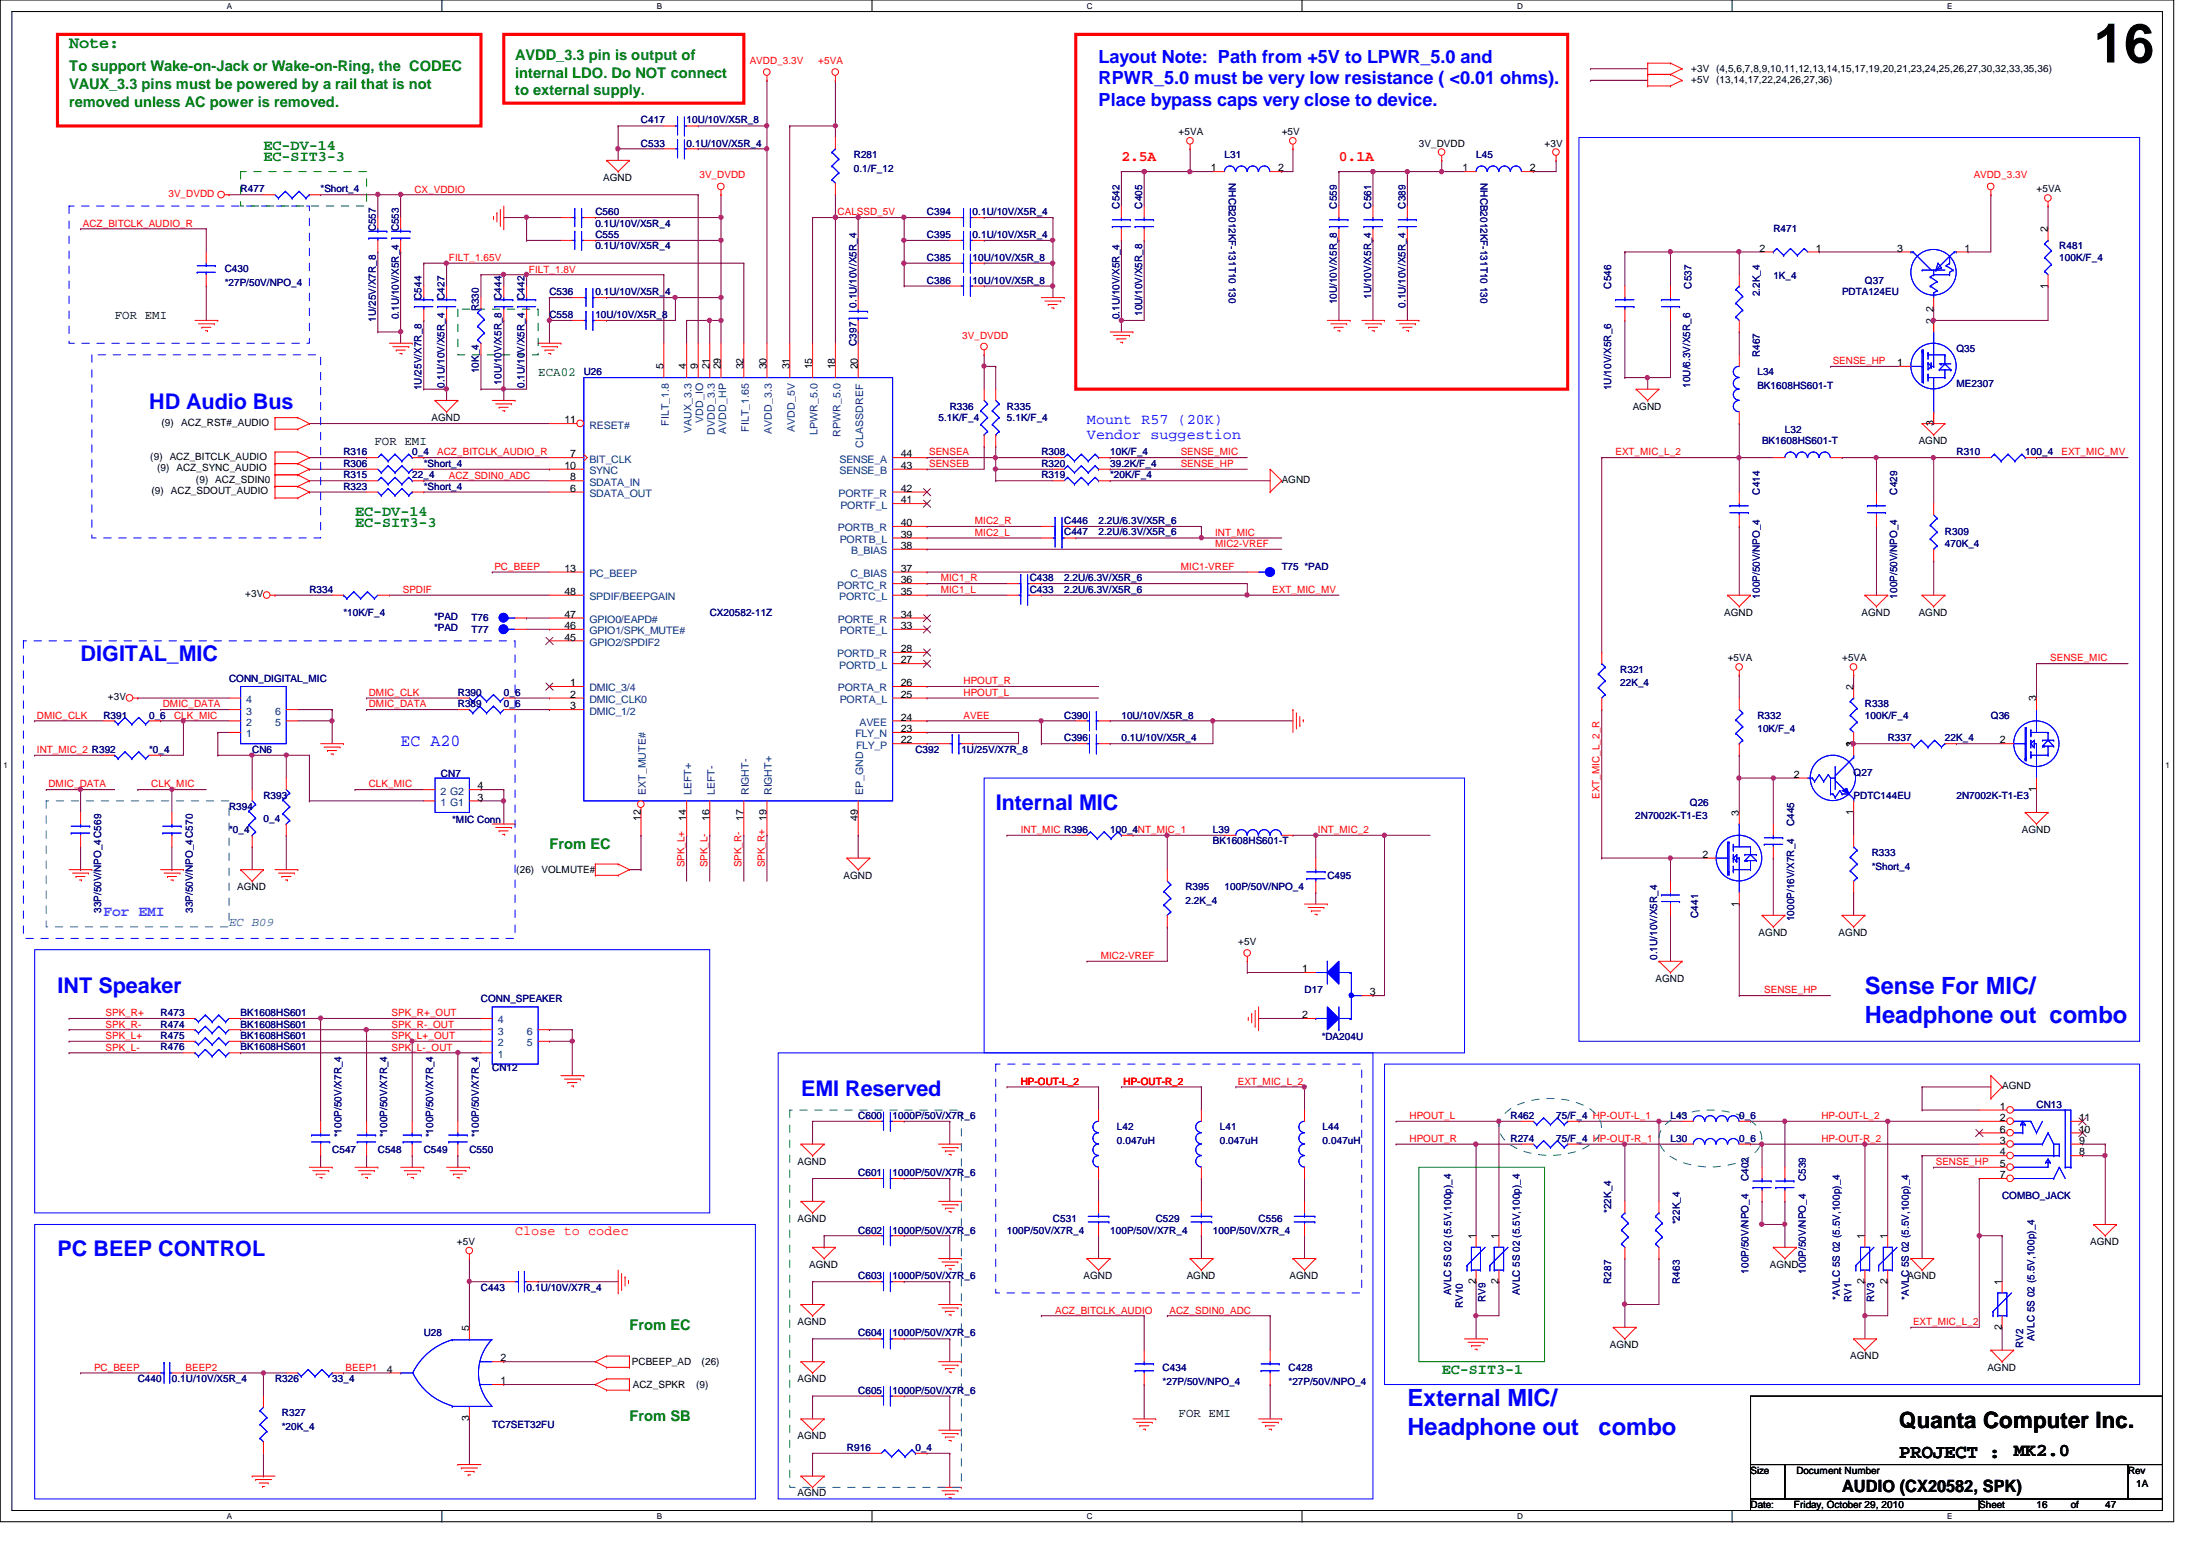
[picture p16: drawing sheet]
<svg xmlns="http://www.w3.org/2000/svg" width="297mm" height="210mm" viewBox="0 0 297 210" stroke-linecap="round" stroke-linejoin="round" font-family="sans-serif">
<defs><g id="words">
<text font-size="7.4" x="283.6" y="8.5">16</text>
<g font-size="3.2" fill="#00f">
<text x="252.6" y="134.7">Sense For MIC/</text>
<text x="252.6" y="138.5">Headphone out combo</text>
<text x="190.6" y="190.5">External MIC/</text>
<text x="190.6" y="194.3">Headphone out</text>
<text x="216.5" y="194.3">combo</text>
</g>
<text font-size="3" x="257.3" y="193.4">Quanta Computer Inc.</text>
<g font-size="2.9" fill="#00f">
<text x="20.2" y="55.4">HD Audio Bus</text>
<text x="10.9" y="89.5">DIGITAL_MIC</text>
<text x="134.9" y="109.6">Internal MIC</text>
<text x="7.8" y="134.4">INT Speaker</text>
<text x="108.5" y="148.4">EMI Reserved</text>
<text x="7.8" y="170.1">PC BEEP CONTROL</text>
</g>
<text font-size="2.6" x="257.3" y="197.4">PROJECT :</text>
<g font-size="2.5" fill="#00f">
<text x="148.8" y="8.5">Layout Note: Path from +5V to LPWR_5.0 and</text>
<text x="148.8" y="11.4">RPWR_5.0 must be very low resistance ( &lt;0.01 ohms).</text>
<text x="148.8" y="14.3">Place bypass caps very close to device.</text>
</g>
<text font-size="2.5" x="272.8" y="197.2">MK2.0</text>
<text font-size="2.3" fill="#008000" x="9.4" y="6.5">Note:</text>
<text font-size="2.3" fill="#00f" x="54.3" y="101">EC A20</text>
<text font-size="2.3" x="249.5" y="202">AUDIO (CX20582, SPK)</text>
<g font-size="2" fill="#008000">
<text x="9.4" y="9.6">To support Wake-on-Jack or Wake-on-Ring, the CODEC</text>
<text x="69.8" y="8.1">AVDD_3.3 pin is output of</text>
<text x="69.8" y="10.5">internal LDO. Do NOT connect</text>
<text x="9.4" y="12">VAUX_3.3 pins must be powered by a rail that is not</text>
<text x="9.4" y="14.4">removed unless AC power is removed.</text>
<text x="69.8" y="12.9">to external supply.</text>
<text x="35.7" y="20.3">EC-DV-14</text>
<text x="35.7" y="21.8">EC-SIT3-3</text>
<text x="48.1" y="69.8">EC-DV-14</text>
<text x="48.1" y="71.4">EC-SIT3-3</text>
<text x="74.4" y="115">From EC</text>
<text x="85.3" y="180">From EC</text>
<text x="195.3" y="186.1">EC-SIT3-1</text>
<text x="85.3" y="192.4">From SB</text>
</g>
<g font-size="2" fill="#f00">
<text x="151.9" y="21.8">2.5A</text>
<text x="181.4" y="21.8">0.1A</text>
</g>
<g font-size="2" fill="#00f">
<text x="147.2" y="57.4">Mount R57 (20K)</text>
<text x="147.2" y="59.5">Vendor suggestion</text>
</g>
<text font-size="2" fill="#0080ff" x="14" y="124.1">For EMI</text>
<text font-size="1.8" fill="#f00" x="69.8" y="167.3">Close to codec</text>
<g font-size="1.7">
<text x="15.5" y="43.2">FOR EMI</text>
<text x="50.7" y="60.2">FOR EMI</text>
<text x="159.6" y="191.9">FOR EMI</text>
</g>
<text font-size="1.7" fill="#004000" x="72.9" y="50.9">ECA02</text>
<text font-size="1.7" fill="#0080c0" x="31" y="125.4">EC B09</text>
<g font-size="1.4" fill="#f00">
<text x="101.6" y="8.7">AVDD_3.3V</text>
<text x="110.8" y="8.7">+5VA</text>
<text x="22.8" y="26.7">3V_DVDD</text>
<text x="56.1" y="26.1">CX_VDDIO</text>
<text x="94.7" y="24.2">3V_DVDD</text>
<text x="113.5" y="29.2">CALSSD_5V</text>
<text x="267.3" y="24.2">AVDD_3.3V</text>
<text x="11.2" y="30.7">ACZ_BITCLK_AUDIO_R</text>
<text x="60.8" y="35.3">FILT_1.65V</text>
<text x="71.6" y="36.9">FILT_1.8V</text>
<text x="130.3" y="45.8">3V_DVDD</text>
<text x="248.2" y="49.3">SENSE_HP</text>
<text x="59.2" y="61.7">ACZ_BITCLK_AUDIO_R</text>
<text x="60.8" y="64.8">ACZ_SDIN0_ADC</text>
<text x="125.9" y="63.2">SENSEB</text>
<text x="125.9" y="61.7">SENSEA</text>
<text x="159.9" y="61.7">SENSE_MIC</text>
<text x="159.9" y="63.2">SENSE_HP</text>
<text x="218.8" y="61.7">EXT_MIC_L_2</text>
<text x="279.2" y="61.7">EXT_MIC_MV</text>
<text x="132" y="71">MIC2_R</text>
<text x="67" y="77.2">PC_BEEP</text>
<text x="132" y="72.6">MIC2_L</text>
<text x="159.9" y="77.2">MIC1-VREF</text>
<text x="164.6" y="72.6">INT_MIC</text>
<text x="164.6" y="74.1">MIC2-VREF</text>
<text x="54.6" y="80.3">SPDIF</text>
<text x="127.4" y="78.7">MIC1_R</text>
<text x="127.4" y="80.3">MIC1_L</text>
<text x="172.3" y="80.3">EXT_MIC_MV</text>
<text x="277.7" y="89.6">SENSE_MIC</text>
<text x="22.1" y="95.8">DMIC_DATA</text>
<text x="50" y="95.8">DMIC_DATA</text>
<text x="50" y="94.2">DMIC_CLK</text>
<text x="130.5" y="92.7">HPOUT_R</text>
<text x="130.5" y="94.2">HPOUT_L</text>
<text x="5" y="102">INT_MIC_2 R392</text>
<text x="5" y="97.3">DMIC_CLK</text>
<text x="23.6" y="97.3">CLK_MIC</text>
<text x="130.5" y="97.3">AVEE</text>
<text x="6.6" y="106.6">DMIC_DATA</text>
<text x="20.5" y="106.6">CLK_MIC</text>
<text x="50" y="106.6">CLK_MIC</text>
<text x="138.3" y="112.8">INT_MIC R396</text>
<text x="178.5" y="112.8">INT_MIC_2</text>
<text x="216.7" y="108.2" transform="rotate(-90 216.7 108.2)">EXT_MIC_L_2_R</text>
<text x="92.7" y="117.5" transform="rotate(-90 92.7 117.5)">SPK_L+</text>
<text x="95.8" y="117.5" transform="rotate(-90 95.8 117.5)">SPK_L-</text>
<text x="100.5" y="117.5" transform="rotate(-90 100.5 117.5)">SPK_R-</text>
<text x="103.6" y="117.5" transform="rotate(-90 103.6 117.5)">SPK_R+</text>
<text x="149.1" y="129.9">MIC2-VREF</text>
<text x="14.3" y="137.6">SPK_R+</text>
<text x="53" y="137.6">SPK_R+_OUT</text>
<text x="239" y="134.5">SENSE_HP</text>
<text x="14.3" y="139.1">SPK_R-</text>
<text x="14.3" y="140.7">SPK_L+</text>
<text x="14.3" y="142.3">SPK_L-</text>
<text x="53" y="142.3">SPK_L-_OUT</text>
<text x="53" y="140.7">SPK_L+_OUT</text>
<text x="53" y="139.1">SPK_R-_OUT</text>
<text x="138.3" y="146.9">HP-OUT-L_2</text>
<text x="152.2" y="146.9">HP-OUT-R_2</text>
<text x="167.7" y="146.9">EXT_MIC_L_2</text>
<text x="190.9" y="151.6">HPOUT_L</text>
<text x="190.9" y="154.6">HPOUT_R</text>
<text x="246.7" y="154.6">HP-OUT-R_2</text>
<text x="246.7" y="151.6">HP-OUT-L_2</text>
<text x="262.2" y="157.8">SENSE_HP</text>
<text x="142.9" y="177.9">ACZ_BITCLK_AUDIO</text>
<text x="158.4" y="177.9">ACZ_SDIN0_ADC</text>
<text x="259.1" y="179.5">EXT_MIC_L_2</text>
<text x="12.7" y="185.6">PC_BEEP</text>
<text x="25.1" y="185.6">BEEP2</text>
<text x="46.8" y="185.6">BEEP1</text>
</g>
<g font-size="1.4">
<text x="229.1" y="9.8">+3V (4,5,6,7,8,9,10,11,12,13,14,15,17,19,20,21,23,24,25,26,27,30,32,33,35,36)</text>
<text x="229.1" y="11.3">+5V (13,14,17,22,24,26,27,36)</text>
<text x="159.6" y="18.3">+5VA</text>
<text x="164" y="23.2">1</text>
<text x="173.1" y="23.2">2</text>
<text x="173.6" y="18.3">+5V</text>
<text x="192.2" y="19.9">3V_DVDD</text>
<text x="198.1" y="23.2">1</text>
<text x="207.2" y="23.2">2</text>
<text x="209.2" y="19.9">+3V</text>
<text x="81.7" y="24.5">AGND</text>
<text x="275.8" y="26">+5VA</text>
<text x="238.3" y="34.1">2</text>
<text x="246" y="34.1">1</text>
<text x="257" y="34.1">3</text>
<text x="266.1" y="34.1">1</text>
<text x="277.4" y="31.5" transform="rotate(-90 277.4 31.5)">2</text>
<text x="277.4" y="39.1" transform="rotate(-90 277.4 39.1)">1</text>
<text x="261.9" y="43.9" transform="rotate(-90 261.9 43.9)">2</text>
<text x="261.9" y="42.2" transform="rotate(-90 261.9 42.2)">2</text>
<text x="89.9" y="50" transform="rotate(-90 89.9 50)">5</text>
<text x="93" y="50" transform="rotate(-90 93 50)">4</text>
<text x="94.5" y="50" transform="rotate(-90 94.5 50)">9</text>
<text x="96.1" y="50" transform="rotate(-90 96.1 50)">21</text>
<text x="97.6" y="50" transform="rotate(-90 97.6 50)">29</text>
<text x="100.7" y="50" transform="rotate(-90 100.7 50)">32</text>
<text x="103.8" y="50" transform="rotate(-90 103.8 50)">30</text>
<text x="106.9" y="50" transform="rotate(-90 106.9 50)">31</text>
<text x="110" y="50" transform="rotate(-90 110 50)">15</text>
<text x="113.1" y="50" transform="rotate(-90 113.1 50)">18</text>
<text x="116.2" y="50" transform="rotate(-90 116.2 50)">20</text>
<text x="257" y="49.6">1</text>
<text x="21.9" y="57.7">(9)</text>
<text x="24.6" y="57.7">ACZ_RST#_AUDIO</text>
<text x="58.5" y="57">AGND</text>
<text x="76.5" y="57.3">11</text>
<text x="221.1" y="55.5">AGND</text>
<text x="261.9" y="57.7" transform="rotate(-90 261.9 57.7)">3</text>
<text x="20.4" y="62.3">(9)</text>
<text x="21.3" y="63.8">(9)</text>
<text x="23" y="62.3">ACZ_BITCLK_AUDIO</text>
<text x="23.9" y="63.8">ACZ_SYNC_AUDIO</text>
<text x="26.5" y="65.4">(9)</text>
<text x="29.2" y="65.4">ACZ_SDIN0</text>
<text x="76.5" y="63.5">10</text>
<text x="77.2" y="61.9">7</text>
<text x="77.2" y="65.1">8</text>
<text x="122" y="63.5">43</text>
<text x="122" y="61.9">44</text>
<text x="173.6" y="65.4">AGND</text>
<text x="259.9" y="60.1">AGND</text>
<text x="20.5" y="66.9">(9)</text>
<text x="23.2" y="66.9">ACZ_SDOUT_AUDIO</text>
<text x="77.2" y="66.6">6</text>
<text x="122" y="71.2">40</text>
<text x="122" y="68.2">41</text>
<text x="122" y="66.6">42</text>
<text x="76.5" y="77.4">13</text>
<text x="122" y="77.4">37</text>
<text x="122" y="74.3">38</text>
<text x="122" y="72.8">39</text>
<text x="33.2" y="80.9">+3V</text>
<text x="76.5" y="83.7">47</text>
<text x="76.5" y="80.6">48</text>
<text x="122" y="83.7">34</text>
<text x="122" y="80.6">35</text>
<text x="122" y="79">36</text>
<text x="233.5" y="83.4">AGND</text>
<text x="252.1" y="83.4">AGND</text>
<text x="259.9" y="83.4">AGND</text>
<text x="76.5" y="86.7">45</text>
<text x="76.5" y="85.2">46</text>
<text x="122" y="89.8">27</text>
<text x="122" y="88.3">28</text>
<text x="122" y="85.2">33</text>
<text x="234" y="89.6">+5VA</text>
<text x="249.5" y="89.6">+5VA</text>
<text x="14.6" y="94.8">+3V</text>
<text x="77.2" y="92.9">1</text>
<text x="77.2" y="94.5">2</text>
<text x="122" y="94.5">25</text>
<text x="122" y="92.9">26</text>
<text x="251" y="93.4" transform="rotate(-90 251 93.4)">2</text>
<text x="275.8" y="95" transform="rotate(-90 275.8 95)">3</text>
<text x="77.2" y="96.1">3</text>
<text x="122" y="100.7">22</text>
<text x="122" y="99.1">23</text>
<text x="122" y="97.6">24</text>
<text x="251" y="101.2" transform="rotate(-90 251 101.2)">3</text>
<text x="251" y="101.1" transform="rotate(-90 251 101.1)">1</text>
<text x="270.9" y="100.7">2</text>
<text x="64.7" y="106.9">4</text>
<text x="243" y="105.3">2</text>
<text x="275.8" y="107.3" transform="rotate(-90 275.8 107.3)">1</text>
<text x="64.7" y="108.4">3</text>
<text x="86.8" y="111.2" transform="rotate(-90 86.8 111.2)">12</text>
<text x="93" y="111.2" transform="rotate(-90 93 111.2)">14</text>
<text x="96.1" y="111.2" transform="rotate(-90 96.1 111.2)">16</text>
<text x="100.7" y="111.2" transform="rotate(-90 100.7 111.2)">17</text>
<text x="103.8" y="111.2" transform="rotate(-90 103.8 111.2)">19</text>
<text x="116.2" y="111.2" transform="rotate(-90 116.2 111.2)">49</text>
<text x="235.5" y="110.5" transform="rotate(-90 235.5 110.5)">3</text>
<text x="251" y="110.4" transform="rotate(-90 251 110.4)">1</text>
<text x="273.9" y="112.8">AGND</text>
<text x="69.9" y="118.2">(26)</text>
<text x="73.4" y="118.2">VOLMUTE#</text>
<text x="114.3" y="119">AGND</text>
<text x="230.6" y="116.2">2</text>
<text x="32.1" y="120.6">AGND</text>
<text x="235.5" y="122.8" transform="rotate(-90 235.5 122.8)">1</text>
<text x="167.7" y="128">+5V</text>
<text x="176.4" y="131.7">1</text>
<text x="238.2" y="126.7">AGND</text>
<text x="249" y="126.7">AGND</text>
<text x="176.4" y="137.9">2</text>
<text x="185.5" y="134.8">3</text>
<text x="224.2" y="132.9">AGND</text>
<text x="271.2" y="147.5">AGND</text>
<text x="270.9" y="150.3">1</text>
<text x="270.9" y="151.8">2</text>
<text x="270.9" y="153.4">6</text>
<text x="270.9" y="154.9">3</text>
<text x="281.6" y="154.9">9</text>
<text x="281.6" y="153.4">10</text>
<text x="281.6" y="151.8">11</text>
<text x="108" y="157.7">AGND</text>
<text x="270.9" y="156.5">4</text>
<text x="270.9" y="158">5</text>
<text x="270.9" y="159.6">7</text>
<text x="281.6" y="156.5">8</text>
<text x="108" y="165.5">AGND</text>
<text x="199.9" y="167.8" transform="rotate(-90 199.9 167.8)">1</text>
<text x="203" y="167.8" transform="rotate(-90 203 167.8)">1</text>
<text x="252.6" y="167.8" transform="rotate(-90 252.6 167.8)">1</text>
<text x="255.6" y="167.8" transform="rotate(-90 255.6 167.8)">1</text>
<text x="61.9" y="168.6">+5V</text>
<text x="109.6" y="171.7">AGND</text>
<text x="146.8" y="173.2">AGND</text>
<text x="160.7" y="173.2">AGND</text>
<text x="174.7" y="173.2">AGND</text>
<text x="199.9" y="173.9" transform="rotate(-90 199.9 173.9)">2</text>
<text x="203" y="173.9" transform="rotate(-90 203 173.9)">2</text>
<text x="239.7" y="171.7">AGND</text>
<text x="252.6" y="173.9" transform="rotate(-90 252.6 173.9)">2</text>
<text x="255.6" y="173.9" transform="rotate(-90 255.6 173.9)">2</text>
<text x="258.4" y="173.2">AGND</text>
<text x="271.1" y="174" transform="rotate(-90 271.1 174)">1</text>
<text x="283.1" y="168.6">AGND</text>
<text x="108" y="179.4">AGND</text>
<text x="52.4" y="185.9">4</text>
<text x="63.5" y="180.2" transform="rotate(-90 63.5 180.2)">5</text>
<text x="67.8" y="184.4">2</text>
<text x="85.6" y="184.9">PCBEEP_AD</text>
<text x="95" y="184.9">(26)</text>
<text x="218.1" y="182.5">AGND</text>
<text x="250.6" y="184.1">AGND</text>
<text x="269.2" y="185.6">AGND</text>
<text x="271.1" y="180.1" transform="rotate(-90 271.1 180.1)">2</text>
<text x="67.8" y="187.5">1</text>
<text x="85.7" y="188">ACZ_SPKR</text>
<text x="94.3" y="188">(9)</text>
<text x="108" y="187.2">AGND</text>
<text x="63.5" y="192.5" transform="rotate(-90 63.5 192.5)">3</text>
<text x="108" y="194.9">AGND</text>
<text x="108" y="202.6">AGND</text>
<text x="237.1" y="199.6">Size</text>
<text x="243.3" y="199.6">Document Number</text>
<text x="288.2" y="199.6">Rev</text>
<text x="289.3" y="201.4">1A</text>
<text x="237.1" y="204.2">Date:</text>
<text x="243" y="204.2">Friday, October 29, 2010</text>
<text x="268.1" y="204.2">Sheet</text>
<text x="275.8" y="204.2">16</text>
<text x="280.5" y="204.2">of</text>
<text x="285.2" y="204.2">47</text>
</g>
<g font-size="1.4" fill="#000080">
<text x="86.8" y="16.7">C417</text>
<text x="93" y="16.7">10U/10V/X5R_8</text>
<text x="86.8" y="19.9">C533</text>
<text x="93" y="19.9">0.1U/10V/X5R_4</text>
<text x="115.7" y="21.4">R281</text>
<text x="115.7" y="23.2">0.1/F_12</text>
<text x="165.9" y="21.4">L31</text>
<text x="199.9" y="21.4">L45</text>
<text x="32.6" y="26">R477</text>
<text x="43.4" y="26">*Short_4</text>
<text x="80.6" y="29.1">C560</text>
<text x="125.6" y="29.1">C394</text>
<text x="131.7" y="29.1">0.1U/10V/X5R_4</text>
<text x="151.6" y="28.2" transform="rotate(-90 151.6 28.2)">C542</text>
<text x="154.7" y="28.2" transform="rotate(-90 154.7 28.2)">C405</text>
<text x="166.5" y="24.8" transform="rotate(90 166.5 24.8)">NHCB2012KF-131T10 130</text>
<text x="181.1" y="28.2" transform="rotate(-90 181.1 28.2)">C559</text>
<text x="185.7" y="28.2" transform="rotate(-90 185.7 28.2)">C561</text>
<text x="190.4" y="28.2" transform="rotate(-90 190.4 28.2)">C389</text>
<text x="200.5" y="24.8" transform="rotate(90 200.5 24.8)">NHCB2012KF-131T10 130</text>
<text x="50.9" y="31.3" transform="rotate(-90 50.9 31.3)">C557</text>
<text x="54" y="31.3" transform="rotate(-90 54 31.3)">C553</text>
<text x="80.6" y="32.2">C555</text>
<text x="80.6" y="33.8">0.1U/10V/X5R_4</text>
<text x="80.6" y="30.7">0.1U/10V/X5R_4</text>
<text x="125.6" y="35.3">C385</text>
<text x="125.6" y="32.2">C395</text>
<text x="131.7" y="35.3">10U/10V/X5R_8</text>
<text x="131.7" y="32.2">0.1U/10V/X5R_4</text>
<text x="240.2" y="31.5">R471</text>
<text x="278.9" y="33.8">R481</text>
<text x="278.9" y="35.3">100K/F_4</text>
<text x="30.4" y="36.9">C430</text>
<text x="30.4" y="38.7">*27P/50V/NPO_4</text>
<text x="57.1" y="40.6" transform="rotate(-90 57.1 40.6)">C544</text>
<text x="60.2" y="40.6" transform="rotate(-90 60.2 40.6)">C427</text>
<text x="67.9" y="40.6" transform="rotate(-90 67.9 40.6)">C444</text>
<text x="71" y="40.6" transform="rotate(-90 71 40.6)">C442</text>
<text x="74.4" y="40">C536</text>
<text x="80.6" y="40">0.1U/10V/X5R_4</text>
<text x="116" y="41.7" transform="rotate(-90 116 41.7)">0.1U/10V/X5R_4</text>
<text x="125.6" y="38.4">C386</text>
<text x="131.7" y="38.4">10U/10V/X5R_8</text>
<text x="181.1" y="41.2" transform="rotate(-90 181.1 41.2)">10U/10V/X5R_8</text>
<text x="185.7" y="40.5" transform="rotate(-90 185.7 40.5)">1U/10V/X5R_4</text>
<text x="190.4" y="41.7" transform="rotate(-90 190.4 41.7)">0.1U/10V/X5R_4</text>
<text x="218.2" y="39.1" transform="rotate(-90 218.2 39.1)">C546</text>
<text x="229.1" y="39.1" transform="rotate(-90 229.1 39.1)">C537</text>
<text x="238.4" y="40.1" transform="rotate(-90 238.4 40.1)">2.2K_4</text>
<text x="240.2" y="37.8">1K_4</text>
<text x="249.5" y="40">PDTA124EU</text>
<text x="252.6" y="38.4">Q37</text>
<text x="50.9" y="43.6" transform="rotate(-90 50.9 43.6)">1U/25V/X7R_8</text>
<text x="54" y="43.3" transform="rotate(-90 54 43.3)">0.1U/10V/X5R_4</text>
<text x="64.9" y="42.2" transform="rotate(-90 64.9 42.2)">R330</text>
<text x="74.4" y="43.1">C558</text>
<text x="80.6" y="43.1">10U/10V/X5R_8</text>
<text x="116" y="46.8" transform="rotate(-90 116 46.8)">C397</text>
<text x="151.6" y="43.3" transform="rotate(-90 151.6 43.3)">0.1U/10V/X5R_4</text>
<text x="154.7" y="42.8" transform="rotate(-90 154.7 42.8)">10U/10V/X5R_8</text>
<text x="265" y="47.7">Q35</text>
<text x="57.1" y="52.8" transform="rotate(-90 57.1 52.8)">1U/25V/X7R_8</text>
<text x="60.2" y="52.5" transform="rotate(-90 60.2 52.5)">0.1U/10V/X5R_4</text>
<text x="64.9" y="50.5" transform="rotate(-90 64.9 50.5)">10K_4</text>
<text x="67.9" y="52.1" transform="rotate(-90 67.9 52.1)">10U/10V/X5R_8</text>
<text x="71" y="52.5" transform="rotate(-90 71 52.5)">0.1U/10V/X5R_4</text>
<text x="79.1" y="50.8">U26</text>
<text x="218.2" y="52.8" transform="rotate(-90 218.2 52.8)">1U/10V/X5R_6</text>
<text x="228.9" y="52.5" transform="rotate(-90 228.9 52.5)">10U/6.3V/X5R_6</text>
<text x="238" y="50.8">L34</text>
<text x="238" y="52.7">BK1608HS601-T</text>
<text x="238.4" y="48.3" transform="rotate(-90 238.4 48.3)">R467</text>
<text x="265" y="52.4">ME2307</text>
<text x="127.1" y="57">5.1K/F_4</text>
<text x="128.6" y="55.5">R336</text>
<text x="136.4" y="55.5">R335</text>
<text x="136.4" y="57">5.1K/F_4</text>
<text x="241.8" y="58.6">L32</text>
<text x="46.5" y="63.2">R306</text>
<text x="46.5" y="64.8">R315</text>
<text x="46.5" y="61.7">R316</text>
<text x="55.8" y="64.8">22_4</text>
<text x="55.8" y="61.7">0_4</text>
<text x="57.4" y="63.2">*Short_4</text>
<text x="141.1" y="64.8">R319</text>
<text x="141.1" y="63.2">R320</text>
<text x="141.1" y="61.7">R308</text>
<text x="150.4" y="64.8">*20K/F_4</text>
<text x="150.4" y="63.2">39.2K/F_4</text>
<text x="150.4" y="61.7">10K/F_4</text>
<text x="238.7" y="60.1">BK1608HS601-T</text>
<text x="265" y="61.7">R310</text>
<text x="274.3" y="61.7">100_4</text>
<text x="46.5" y="66.3">R323</text>
<text x="57.4" y="66.3">*Short_4</text>
<text x="144.1" y="71">C446</text>
<text x="148.8" y="71">2.2U/6.3V/X5R_6</text>
<text x="238.4" y="67" transform="rotate(-90 238.4 67)">C414</text>
<text x="257" y="67" transform="rotate(-90 257 67)">C429</text>
<text x="144.1" y="72.5">C447</text>
<text x="148.8" y="72.5">2.2U/6.3V/X5R_6</text>
<text x="173.6" y="77.2">T75 *PAD</text>
<text x="263.4" y="72.5">R309</text>
<text x="263.4" y="74.1">470K_4</text>
<text x="41.9" y="80.3">R334</text>
<text x="46.5" y="83.4">*10K/F_4</text>
<text x="58.8" y="84">*PAD</text>
<text x="96.1" y="83.4">CX20582-11Z</text>
<text x="139.5" y="80.3">C433</text>
<text x="139.5" y="78.7">C438</text>
<text x="144.1" y="80.3">2.2U/6.3V/X5R_6</text>
<text x="144.1" y="78.7">2.2U/6.3V/X5R_6</text>
<text x="238.4" y="81.1" transform="rotate(-90 238.4 81.1)">100P/50V/NPO_4</text>
<text x="257" y="81.1" transform="rotate(-90 257 81.1)">100P/50V/NPO_4</text>
<text x="58.8" y="85.5">*PAD</text>
<text x="63.9" y="85.7">T77</text>
<text x="63.9" y="84.2">T76</text>
<text x="31" y="92.3">CONN_DIGITAL_MIC</text>
<text x="62" y="94.2">R390</text>
<text x="62" y="95.8">R389</text>
<text x="68.2" y="94.2">0_6</text>
<text x="68.2" y="95.8">0_6</text>
<text x="219.5" y="91.1">R321</text>
<text x="219.5" y="93">22K_4</text>
<text x="252.6" y="95.8">R338</text>
<text x="14" y="97.3">R391</text>
<text x="20.2" y="101.9">*0_4</text>
<text x="20.2" y="97.3">0_6</text>
<text x="34.2" y="101.9">CN6</text>
<text x="124" y="101.9">C392</text>
<text x="130.2" y="101.9">1U/25V/X7R_8</text>
<text x="144.1" y="97.3">C390</text>
<text x="144.1" y="100.4">C396</text>
<text x="151.9" y="97.3">10U/10V/X5R_8</text>
<text x="151.9" y="100.4">0.1U/10V/X5R_4</text>
<text x="238" y="97.3">R332</text>
<text x="238" y="99.2">10K/F_4</text>
<text x="252.6" y="97.3">100K/F_4</text>
<text x="255.7" y="100.4">R337</text>
<text x="263.4" y="100.4">22K_4</text>
<text x="269.7" y="97.3">Q36</text>
<text x="59.7" y="105.2">CN7</text>
<text x="251.1" y="105.1">Q27</text>
<text x="31" y="109.7">R394</text>
<text x="31" y="112.8">*0_4</text>
<text x="35.7" y="108.2">R393</text>
<text x="35.7" y="111.3">0_4</text>
<text x="61.3" y="111.4">*MIC Conn</text>
<text x="150.4" y="112.8">100_4INT_MIC_1</text>
<text x="164.3" y="112.8">L39</text>
<text x="221.5" y="111">2N7002K-T1-E3</text>
<text x="228.9" y="109.1">Q26</text>
<text x="243" y="111.9" transform="rotate(-90 243 111.9)">C445</text>
<text x="251.1" y="108.2">PDTC144EU</text>
<text x="265" y="108.2">2N7002K-T1-E3</text>
<text x="164.3" y="114.3">BK1608HS601-T</text>
<text x="179.8" y="119">C495</text>
<text x="253.5" y="115.9">R333</text>
<text x="253.5" y="117.8">*Short_4</text>
<text x="13.7" y="123.7" transform="rotate(-90 13.7 123.7)">33P/50V/NPO_4C569</text>
<text x="26.1" y="123.7" transform="rotate(-90 26.1 123.7)">33P/50V/NPO_4C570</text>
<text x="160.6" y="120.6">R395</text>
<text x="160.6" y="122.4">2.2K_4</text>
<text x="165.9" y="120.6">100P/50V/NPO_4</text>
<text x="230" y="124.3" transform="rotate(-90 230 124.3)">C441</text>
<text x="243" y="124.8" transform="rotate(-90 243 124.8)">1000P/16V/X7R_4</text>
<text x="224.4" y="130" transform="rotate(-90 224.4 130)">0.1U/10V/X5R_4</text>
<text x="21.8" y="137.6">R473</text>
<text x="32.6" y="137.6">BK1608HS601</text>
<text x="65.1" y="135.7">CONN_SPEAKER</text>
<text x="176.7" y="134.5">D17</text>
<text x="21.8" y="142.2">R476</text>
<text x="21.8" y="140.7">R475</text>
<text x="21.8" y="139.1">R474</text>
<text x="32.6" y="142.2">BK1608HS601</text>
<text x="32.6" y="140.7">BK1608HS601</text>
<text x="32.6" y="139.1">BK1608HS601</text>
<text x="179" y="140.8">*DA204U</text>
<text x="66.7" y="145">CN12</text>
<text x="275.8" y="150">CN13</text>
<text x="46.3" y="154" transform="rotate(-90 46.3 154)">*100P/50V/X7R_4</text>
<text x="52.4" y="154" transform="rotate(-90 52.4 154)">*100P/50V/X7R_4</text>
<text x="58.7" y="154" transform="rotate(-90 58.7 154)">*100P/50V/X7R_4</text>
<text x="64.9" y="154" transform="rotate(-90 64.9 154)">*100P/50V/X7R_4</text>
<text x="116.2" y="151.6">C600</text>
<text x="120.9" y="151.6">1000P/50V/X7R_6</text>
<text x="151.3" y="153.1">L42</text>
<text x="151.3" y="154.9">0.047uH</text>
<text x="165.2" y="153.1">L41</text>
<text x="165.2" y="154.9">0.047uH</text>
<text x="179.2" y="153.1">L44</text>
<text x="179.2" y="154.9">0.047uH</text>
<text x="204.6" y="154.6">R274</text>
<text x="204.6" y="151.6">R462</text>
<text x="210.8" y="154.6">75/F_4 HP-OUT-R_1</text>
<text x="210.8" y="151.6">75/F_4 HP-OUT-L_1</text>
<text x="226.3" y="154.6">L30</text>
<text x="226.3" y="151.6">L43</text>
<text x="235.6" y="154.6">0_6</text>
<text x="235.6" y="151.6">0_6</text>
<text x="45" y="156.2">C547</text>
<text x="51.2" y="156.2">C548</text>
<text x="57.4" y="156.2">C549</text>
<text x="63.6" y="156.2">C550</text>
<text x="116.2" y="159.3">C601</text>
<text x="120.9" y="159.3">1000P/50V/X7R_6</text>
<text x="236.9" y="159.9" transform="rotate(-90 236.9 159.9)">C402</text>
<text x="244.6" y="159.9" transform="rotate(-90 244.6 159.9)">C539</text>
<text x="116.2" y="167">C602</text>
<text x="120.9" y="167">1000P/50V/X7R_6</text>
<text x="136.4" y="167">100P/50V/X7R_4</text>
<text x="142.6" y="165.5">C531</text>
<text x="150.4" y="167">100P/50V/X7R_4</text>
<text x="156.5" y="165.5">C529</text>
<text x="164.3" y="167">100P/50V/X7R_4</text>
<text x="170.5" y="165.5">C556</text>
<text x="218.2" y="164.3" transform="rotate(-90 218.2 164.3)">*22K_4</text>
<text x="227.5" y="165.8" transform="rotate(-90 227.5 165.8)">*22K_4</text>
<text x="271.2" y="162.4">COMBO_JACK</text>
<text x="116.2" y="173.2">C603</text>
<text x="120.9" y="173.2">1000P/50V/X7R_6</text>
<text x="218.2" y="173.9" transform="rotate(-90 218.2 173.9)">R287</text>
<text x="227.5" y="173.9" transform="rotate(-90 227.5 173.9)">R463</text>
<text x="236.9" y="172.5" transform="rotate(-90 236.9 172.5)">100P/50V/NPO_4</text>
<text x="244.6" y="172.5" transform="rotate(-90 244.6 172.5)">100P/50V/NPO_4</text>
<text x="65.1" y="174.8">C443</text>
<text x="71.3" y="174.8">0.1U/10V/X7R_4</text>
<text x="196.6" y="175.4" transform="rotate(-90 196.6 175.4)">AVLC 5S 02 (5.5V,100p)_4</text>
<text x="198.1" y="177.1" transform="rotate(-90 198.1 177.1)">RV10</text>
<text x="201.2" y="176.3" transform="rotate(-90 201.2 176.3)">RV9</text>
<text x="205.9" y="175.4" transform="rotate(-90 205.9 175.4)">AVLC 5S 02 (5.5V,100p)_4</text>
<text x="249.2" y="176" transform="rotate(-90 249.2 176)">*AVLC 5S 02 (5.5V,100p)_4</text>
<text x="250.8" y="176.3" transform="rotate(-90 250.8 176.3)">RV1</text>
<text x="253.9" y="176.3" transform="rotate(-90 253.9 176.3)">RV3</text>
<text x="258.5" y="176" transform="rotate(-90 258.5 176)">*AVLC 5S 02 (5.5V,100p)_4</text>
<text x="57.4" y="181">U28</text>
<text x="116.2" y="181">C604</text>
<text x="120.9" y="181">1000P/50V/X7R_6</text>
<text x="157.5" y="185.6">C434</text>
<text x="174.5" y="185.6">C428</text>
<text x="274" y="182.5" transform="rotate(-90 274 182.5)">RV2</text>
<text x="275.6" y="181.6" transform="rotate(-90 275.6 181.6)">AVLC 5S 02 (5.5V,100p)_4</text>
<text x="18.7" y="187.2">C440</text>
<text x="23.3" y="187.2">0.1U/10V/X5R_4</text>
<text x="37.3" y="187.2">R326</text>
<text x="38.2" y="191.8">R327</text>
<text x="45" y="187.2">33_4</text>
<text x="116.2" y="188.7">C605</text>
<text x="120.9" y="188.7">1000P/50V/X7R_6</text>
<text x="157.5" y="187.5">*27P/50V/NPO_4</text>
<text x="174.5" y="187.5">*27P/50V/NPO_4</text>
<text x="38.2" y="193.7">*20K_4</text>
<text x="66.7" y="193.4">TC7SET32FU</text>
<text x="114.7" y="196.5">R916</text>
<text x="124" y="196.5">0_4</text>
</g>
<g font-size="1.4" fill="#004080">
<text x="79.8" y="58">RESET#</text>
<text x="90.6" y="57.7" transform="rotate(-90 90.6 57.7)">FILT_1.8</text>
<text x="93.7" y="58.7" transform="rotate(-90 93.7 58.7)">VAUX_3.3</text>
<text x="95.2" y="57.3" transform="rotate(-90 95.2 57.3)">VDD_IO</text>
<text x="96.8" y="58.8" transform="rotate(-90 96.8 58.8)">DVDD_3.3</text>
<text x="98.3" y="58.8" transform="rotate(-90 98.3 58.8)">AVDD_HP</text>
<text x="101.4" y="58.5" transform="rotate(-90 101.4 58.5)">FILT_1.65</text>
<text x="104.6" y="58.8" transform="rotate(-90 104.6 58.8)">AVDD_3.3</text>
<text x="107.7" y="58.5" transform="rotate(-90 107.7 58.5)">AVDD_5V</text>
<text x="110.7" y="58.9" transform="rotate(-90 110.7 58.9)">LPWR_5.0</text>
<text x="113.8" y="59.1" transform="rotate(-90 113.8 59.1)">RPWR_5.0</text>
<text x="79.8" y="62.7">BIT_CLK</text>
<text x="79.8" y="65.8">SDATA_IN</text>
<text x="79.8" y="64.2">SYNC</text>
<text x="113.7" y="64.2">SENSE_B</text>
<text x="113.7" y="62.7">SENSE_A</text>
<text x="116.9" y="60.7" transform="rotate(-90 116.9 60.7)">CLASSDREF</text>
<text x="79.8" y="67.3">SDATA_OUT</text>
<text x="113.5" y="72">PORTB_R</text>
<text x="113.6" y="67.3">PORTF_R</text>
<text x="113.8" y="68.9">PORTF_L</text>
<text x="113.7" y="73.5">PORTB_L</text>
<text x="115.3" y="75.1">B_BIAS</text>
<text x="79.8" y="78.1">PC_BEEP</text>
<text x="79.8" y="81.3">SPDIF/BEEPGAIN</text>
<text x="113.4" y="79.7">PORTC_R</text>
<text x="113.7" y="81.3">PORTC_L</text>
<text x="115.2" y="78.1">C_BIAS</text>
<text x="79.8" y="87.5">GPIO2/SPDIF2</text>
<text x="79.8" y="85.9">GPIO1/SPK_MUTE#</text>
<text x="79.8" y="84.4">GPIO0/EAPD#</text>
<text x="113.4" y="89">PORTD_R</text>
<text x="113.5" y="84.4">PORTE_R</text>
<text x="113.7" y="85.9">PORTE_L</text>
<text x="33.4" y="95.2">4</text>
<text x="79.8" y="93.6">DMIC_3/4</text>
<text x="79.8" y="95.2">DMIC_CLK0</text>
<text x="113.5" y="93.6">PORTA_R</text>
<text x="113.7" y="90.6">PORTD_L</text>
<text x="113.7" y="95.2">PORTA_L</text>
<text x="33.4" y="99.9">1</text>
<text x="33.4" y="98.3">2</text>
<text x="33.4" y="96.8">3</text>
<text x="37.3" y="98.3">5</text>
<text x="37.3" y="96.8">6</text>
<text x="79.8" y="96.8">DMIC_1/2</text>
<text x="115.9" y="99.9">FLY_N</text>
<text x="115.9" y="101.4">FLY_P</text>
<text x="116.4" y="98.3">AVEE</text>
<text x="59.7" y="107.6">2 G2</text>
<text x="87.5" y="107.7" transform="rotate(-90 87.5 107.7)">EXT_MUTE#</text>
<text x="93.7" y="107.7" transform="rotate(-90 93.7 107.7)">LEFT+</text>
<text x="96.8" y="107.7" transform="rotate(-90 96.8 107.7)">LEFT-</text>
<text x="101.4" y="107.7" transform="rotate(-90 101.4 107.7)">RIGHT-</text>
<text x="104.6" y="107.7" transform="rotate(-90 104.6 107.7)">RIGHT+</text>
<text x="116.9" y="107.7" transform="rotate(-90 116.9 107.7)">EP_GND</text>
<text x="59.7" y="109.1">1 G1</text>
<text x="67.4" y="143.3">1</text>
<text x="67.4" y="141.7">2</text>
<text x="67.4" y="140.1">3</text>
<text x="67.4" y="138.6">4</text>
<text x="71.4" y="141.7">5</text>
<text x="71.4" y="140.1">6</text>
</g>
<g font-size="1.1">
<text x="30.7" y="1.2">A</text>
<text x="89" y="1.2">B</text>
<text x="147.2" y="1.2">C</text>
<text x="205.5" y="1.2">D</text>
<text x="263.7" y="1.2">E</text>
<text x=".5" y="104">1</text>
<text x="293.3" y="104">1</text>
<text x="30.7" y="205.7">A</text>
<text x="89" y="205.7">B</text>
<text x="147.2" y="205.7">C</text>
<text x="205.5" y="205.7">D</text>
<text x="263.7" y="205.7">E</text>
</g>
</g></defs>
<path d="M0 0h294.4v206.1h-294.4zM1.6 1.6h291.3v203h-291.3z" fill="none" stroke="#000" stroke-width=".14"/>
<g fill="#fff">
<path d="M30.7 .2h.8v1.2h-.8z"/>
<path d="M30.7 204.8h.8v1.2h-.8z"/>
</g>
<path d="M59.9 0v1.6M59.9 204.6v1.5" fill="none" stroke="#000" stroke-width=".14"/>
<g fill="#fff">
<path d="M89 .2h.7v1.2h-.7z"/>
<path d="M89 204.8h.7v1.2h-.7z"/>
</g>
<path d="M118.1 0v1.6M118.1 204.6v1.5" fill="none" stroke="#000" stroke-width=".14"/>
<g fill="#fff">
<path d="M147.2 .2h.8v1.2h-.8z"/>
<path d="M147.2 204.8h.8v1.2h-.8z"/>
</g>
<path d="M176.4 0v1.6M176.4 204.6v1.5" fill="none" stroke="#000" stroke-width=".14"/>
<g fill="#fff">
<path d="M205.5 .2h.7v1.2h-.7z"/>
<path d="M205.5 204.8h.7v1.2h-.7z"/>
</g>
<path d="M234.6 0v1.6M234.6 204.6v1.5" fill="none" stroke="#000" stroke-width=".14"/>
<g fill="#fff">
<path d="M263.7 .2h.8v1.2h-.8z"/>
<path d="M263.7 204.8h.8v1.2h-.8z"/>
<path d="M.5 103h.6v1.2h-.6z"/>
<path d="M293.3 103h.6v1.2h-.6z"/>
</g>
<path d="M181.4 32.6h.1M181.4 32.6v10.8M186 32.6h.1M186 32.6v10.8M190.6 32.6h.1M190.6 32.6v10.8M195.3 23.2h.1M195.3 23.2h3.1" fill="none" stroke="#800040" stroke-width=".14"/>
<circle cx="195.2" cy="23.2" r=".29" fill="#f0f"/>
<circle cx="195.2" cy="23.2" r=".29" fill="none" stroke="#f0f" stroke-width=".14"/>
<path d="M186 23.2h.1M186 23.2v4.7M186 23.2h4.6" fill="none" stroke="#800040" stroke-width=".14"/>
<circle cx="190.6" cy="23.2" r=".3" fill="#f0f"/>
<circle cx="190.6" cy="23.2" r=".3" fill="none" stroke="#f0f" stroke-width=".14"/>
<circle cx="186" cy="23.2" r=".3" fill="#f0f"/>
<circle cx="186" cy="23.2" r=".3" fill="none" stroke="#f0f" stroke-width=".14"/>
<path d="M181.4 23.2h.1M181.4 23.2h4.6" fill="none" stroke="#800040" stroke-width=".14"/>
<circle cx="186" cy="23.2" r=".3" fill="#f0f"/>
<circle cx="186" cy="23.2" r=".3" fill="none" stroke="#f0f" stroke-width=".14"/>
<g fill="none" stroke="#800040" stroke-width=".14">
<path d="M151.9 23.2h.1M151.9 23.2v4.7M155 32.6h.1M155 23.2h.1M155 32.6v10.8h-3.1M155 23.2v4.7M181.4 23.2h.1M181.4 23.2v4.7M190.6 23.2h.1M190.6 23.2v4.7M195.3 21.7h.1M195.3 21.7v1.5h-4.7"/>
<path d="M207.7 23.2h.1M210.8 21.7h.1M210.8 21.7v1.5h-3.1M151.9 43.4h.1M151.9 43.4v1.6"/>
</g>
<circle cx="155" cy="23.2" r=".3" fill="#f0f"/>
<circle cx="155" cy="23.2" r=".3" fill="none" stroke="#f0f" stroke-width=".14"/>
<path d="M151.9 32.6h.1M151.9 32.6v10.8" fill="none" stroke="#800040" stroke-width=".14"/>
<circle cx="151.9" cy="43.4" r=".3" fill="#f0f"/>
<circle cx="151.9" cy="43.4" r=".3" fill="none" stroke="#f0f" stroke-width=".14"/>
<path d="M151.9 23.2h.1M151.9 23.2h3.1" fill="none" stroke="#800040" stroke-width=".14"/>
<circle cx="155" cy="23.2" r=".3" fill="#f0f"/>
<circle cx="155" cy="23.2" r=".3" fill="none" stroke="#f0f" stroke-width=".14"/>
<path d="M155 23.2h.1M155 23.2h6.2" fill="none" stroke="#800040" stroke-width=".14"/>
<circle cx="161.2" cy="23.2" r=".3" fill="#f0f"/>
<circle cx="161.2" cy="23.2" r=".3" fill="none" stroke="#f0f" stroke-width=".14"/>
<g fill="none" stroke="#800040" stroke-width=".14">
<path d="M161.2 23.2h.1M161.2 20.2h.1M161.2 23.2h3.1M161.2 20.2v3M173.6 23.2h.1M175.1 20.2h.1M175.1 20.2v3h-1.5M77.5 139.4h.1M77.5 139.4v6.3M32.6 142.6h.1M32.6 141h.1M32.6 142.6h29.4"/>
<path d="M32.6 141h23.2M77.5 141h.1M141.1 178.2h.1M141.1 178.2h13.9M155 178.2h.1M155 178.2v4.6M158.1 178.2h.1M158.1 178.2h13.9M172 178.2h.1M172 178.2v4.6M155 187.5h.1M155 187.5v4.7"/>
<path d="M172 187.5h.1M172 187.5v4.7"/>
</g>
<circle cx="77.5" cy="141" r=".29" fill="#f0f"/>
<circle cx="77.5" cy="141" r=".29" fill="none" stroke="#f0f" stroke-width=".14"/>
<g fill="none" stroke="#800040" stroke-width=".14">
<path d="M9.4 139.4h.1M9.4 139.4h15.4M32.6 137.9h.1M32.6 139.4h.1M32.6 139.4h17.1M32.6 137.9h10.8M74.4 139.4h.1M74.4 139.4h3.1M43.4 156.5h.1M43.4 156.5v1.6M49.7 156.5h.1M49.7 156.5v1.6"/>
<path d="M55.8 156.5h.1M55.8 141h.1M55.8 141h9.3M55.8 156.5v1.6M62 156.5h.1M62 156.5v1.6M74.4 141h.1M74.4 141h3.1"/>
</g>
<circle cx="55.8" cy="141" r=".29" fill="#f0f"/>
<circle cx="55.8" cy="141" r=".29" fill="none" stroke="#f0f" stroke-width=".14"/>
<path d="M62 142.6h.1M62 142.6h3.1" fill="none" stroke="#800040" stroke-width=".14"/>
<circle cx="62" cy="142.5" r=".3" fill="#f0f"/>
<circle cx="62" cy="142.5" r=".3" fill="none" stroke="#f0f" stroke-width=".14"/>
<path d="M9.4 137.9h.1M9.4 137.9h15.4M43.4 137.9h.1M43.4 137.9v13.9M49.7 139.4h.1M49.7 139.4v12.4M9.4 141h.1M9.4 141h15.4M55.8 141h.1M55.8 141v10.8" fill="none" stroke="#800040" stroke-width=".14"/>
<circle cx="43.4" cy="137.9" r=".3" fill="#f0f"/>
<circle cx="43.4" cy="137.9" r=".3" fill="none" stroke="#f0f" stroke-width=".14"/>
<path d="M49.7 139.4h.1M49.7 139.4h15.4M62 142.6h.1M62 142.6v9.2" fill="none" stroke="#800040" stroke-width=".14"/>
<circle cx="49.6" cy="139.4" r=".3" fill="#f0f"/>
<circle cx="49.6" cy="139.4" r=".3" fill="none" stroke="#f0f" stroke-width=".14"/>
<path d="M43.4 137.9h.1M43.4 137.9h21.7M35.7 185.9h.1M35.7 185.9h3.1" fill="none" stroke="#800040" stroke-width=".14"/>
<circle cx="35.7" cy="185.9" r=".3" fill="#f0f"/>
<circle cx="35.7" cy="185.9" r=".3" fill="none" stroke="#f0f" stroke-width=".14"/>
<path d="M63.6 173.6h.1M63.6 173.6v6.1" fill="none" stroke="#800040" stroke-width=".14"/>
<circle cx="63.5" cy="173.5" r=".29" fill="#f0f"/>
<circle cx="63.5" cy="173.5" r=".29" fill="none" stroke="#f0f" stroke-width=".14"/>
<g fill="none" stroke="#800040" stroke-width=".14">
<path d="M178.2 113.1h.1M178.2 113.1h9.3M187.5 113.1h.1M187.5 113.1v21.7M63.6 173.6h.1M63.6 170.4v3.2M63.6 173.6h4.6M72.9 173.6h.1M72.9 173.6h10.8M10.9 185.9h.1M10.9 185.9h9.3M35.7 189.1h.1"/>
<path d="M35.7 185.9v3.2M46.5 185.9h.1M46.5 185.9h6.2M63.6 192.2h.1M63.6 192.2v6.1M68.2 184.4h.1M68.2 187.5h.1M68.2 184.4h12.4M68.2 187.5h12.4"/>
</g>
<circle cx="178.2" cy="113.1" r=".3" fill="#f0f"/>
<circle cx="178.2" cy="113.1" r=".3" fill="none" stroke="#f0f" stroke-width=".14"/>
<path d="M158.1 113.1h.1M158.1 113.1h7.8M175.1 113.1h.1M175.1 113.1h3.1M168.9 130.2h.1M168.9 131.7h.1M168.9 130.2v1.5M168.9 131.7h7.8M186 134.8h.1M186 134.8h1.5" fill="none" stroke="#800040" stroke-width=".14"/>
<circle cx="158.1" cy="113.1" r=".3" fill="#f0f"/>
<circle cx="158.1" cy="113.1" r=".3" fill="none" stroke="#f0f" stroke-width=".14"/>
<path d="M178.2 113.1h.1M178.2 113.1v3.1M187.5 113.1h.1M187.5 113.1h6.2M178.2 120.9h.1M178.2 120.9v1.5" fill="none" stroke="#800040" stroke-width=".14"/>
<circle cx="187.5" cy="113.1" r=".29" fill="#f0f"/>
<circle cx="187.5" cy="113.1" r=".29" fill="none" stroke="#f0f" stroke-width=".14"/>
<g fill="none" stroke="#800040" stroke-width=".14">
<path d="M220.1 34.1h.1M220.1 34.1v4.6M220.1 43.4h.1M220.1 43.4v7.7M223.2 51.1h.1M223.2 51.1v1.6M226.3 43.4h.1M226.3 43.4v7.7h-3.1M254.2 62h.1M254.2 62h7.7M261.9 62h.1M261.9 62v6.2"/>
<path d="M136.4 113.1h.1M136.4 113.1h9.3M153.5 113.1h.1M153.5 113.1h4.6M158.1 113.1h.1M158.1 113.1v4.7M147.2 130.2h.1M158.1 125.5h.1M158.1 125.5v4.7h-10.9M170.5 137.9h.1M170.5 137.9h6.2"/>
</g>
<circle cx="223.1" cy="51.1" r=".3" fill="#f0f"/>
<circle cx="223.1" cy="51.1" r=".3" fill="none" stroke="#f0f" stroke-width=".14"/>
<path d="M226.3 34.1h.1M226.3 34.1v4.6M235.6 34.1h.1M235.6 34.1h3.1M220.1 51.1h.1M220.1 51.1h3.1" fill="none" stroke="#800040" stroke-width=".14"/>
<circle cx="235.5" cy="34.1" r=".3" fill="#f0f"/>
<circle cx="235.5" cy="34.1" r=".3" fill="none" stroke="#f0f" stroke-width=".14"/>
<path d="M220.1 34.1h.1M220.1 34.1h6.2M235.6 62h.1M235.6 62v4.6" fill="none" stroke="#800040" stroke-width=".14"/>
<circle cx="235.5" cy="62" r=".3" fill="#f0f"/>
<circle cx="235.5" cy="62" r=".3" fill="none" stroke="#f0f" stroke-width=".14"/>
<path d="M235.6 62h.1M235.6 62h4.6M261.9 62h.1M261.9 62h6.2" fill="none" stroke="#800040" stroke-width=".14"/>
<circle cx="261.9" cy="62" r=".3" fill="#f0f"/>
<circle cx="261.9" cy="62" r=".3" fill="none" stroke="#f0f" stroke-width=".14"/>
<path d="M277.4 27.9h.1M277.4 27.9v3.1M261.9 43.4h.1M261.9 43.4v3.1M261.9 43.4h15.5M261.9 75.9h.1M261.9 75.9v4.7M275.8 62h.1M275.8 62h12.4" fill="none" stroke="#800040" stroke-width=".14"/>
<circle cx="261.9" cy="43.4" r=".3" fill="#f0f"/>
<circle cx="261.9" cy="43.4" r=".3" fill="none" stroke="#f0f" stroke-width=".14"/>
<g fill="none" stroke="#800040" stroke-width=".14">
<path d="M235.6 34.1h.1M235.6 34.1v3.1M277.4 38.7h.1M277.4 38.7v4.7M235.6 45h.1M235.6 57.4h.1M235.6 45v3M235.6 57.4v4.6h-18.6M247.9 49.6h.1M247.9 49.6h9.4M261.9 41.9h.1M261.9 41.9v1.5"/>
<path d="M217 62h.1M235.6 71.3h.1M235.6 71.3v9.3M249.5 62h.1M249.5 62h4.7M254.2 62h.1M254.2 71.3h.1M254.2 62v4.6M254.2 71.3v9.3"/>
</g>
<circle cx="254.1" cy="62" r=".3" fill="#f0f"/>
<circle cx="254.1" cy="62" r=".3" fill="none" stroke="#f0f" stroke-width=".14"/>
<path d="M246.4 34.1h.1M246.4 34.1h10.9M266.6 34.1h.1M266.6 34.1h3.1M251.1 100.7h.1M251.1 100.7h6.2M265 100.7h.1M265 100.7h6.2M251.1 120.9h.1M251.1 120.9v3.1" fill="none" stroke="#800040" stroke-width=".14"/>
<circle cx="251" cy="100.7" r=".3" fill="#f0f"/>
<circle cx="251" cy="100.7" r=".3" fill="none" stroke="#f0f" stroke-width=".14"/>
<g fill="none" stroke="#800040" stroke-width=".14">
<path d="M235.6 91.4h.1M235.6 91.4v3.1M275.8 89.9h.1M275.8 89.9v4.6M275.8 89.9h12.4M217 116.2h.1M217 116.2h13.9M226.3 116.2h.1M226.3 116.2v3.1M240.2 116.2h.1M240.2 116.2v7.8M251.1 110h.1"/>
<path d="M251.1 110v3.1M275.8 106.9h.1M275.8 106.9v3.1M235.6 122.4h.1M235.6 122.4v12.4"/>
</g>
<circle cx="226.2" cy="116.2" r=".29" fill="#f0f"/>
<circle cx="226.2" cy="116.2" r=".29" fill="none" stroke="#f0f" stroke-width=".14"/>
<path d="M235.6 102.3h.1M235.6 102.3v3.1M240.2 105.4h.1M240.2 105.4h3.1" fill="none" stroke="#800040" stroke-width=".14"/>
<circle cx="240.2" cy="105.4" r=".3" fill="#f0f"/>
<circle cx="240.2" cy="105.4" r=".3" fill="none" stroke="#f0f" stroke-width=".14"/>
<path d="M235.6 105.4h.1M235.6 105.4v4.6M235.6 105.4h4.6M240.2 105.4h.1M240.2 105.4v6.2" fill="none" stroke="#800040" stroke-width=".14"/>
<circle cx="235.5" cy="105.4" r=".3" fill="#f0f"/>
<circle cx="235.5" cy="105.4" r=".3" fill="none" stroke="#f0f" stroke-width=".14"/>
<path d="M226.3 34.1h.1M226.3 34.1h9.3M251.1 91.4h.1M251.1 91.4v1.6M226.3 124h.1M226.3 124v6.2M235.6 134.8h.1M235.6 134.8h12.3" fill="none" stroke="#800040" stroke-width=".14"/>
<circle cx="226.2" cy="34.1" r=".29" fill="#f0f"/>
<circle cx="226.2" cy="34.1" r=".29" fill="none" stroke="#f0f" stroke-width=".14"/>
<path d="M217 62v26.3M217 96.1h.1M217 88.3h.1M217 96.1v20.1M261.9 158.1h.1M261.9 158.1h6.2M258.8 179.7h.1M268.1 167.3h.1M268.1 167.3v12.4h-9.3M268.1 167.3h3.1" fill="none" stroke="#800040" stroke-width=".14"/>
<circle cx="268.1" cy="167.3" r=".3" fill="#f0f"/>
<circle cx="268.1" cy="167.3" r=".3" fill="none" stroke="#f0f" stroke-width=".14"/>
<path d="M213.9 151.8h.1M213.9 151.8h10.8M260.3 147.2h.1M260.3 147.2v3.1M282.1 154.9h.1M282.1 154.9h3.1M220.1 176.7h.1M220.1 176.7v3M271.2 179.7h.1M271.2 179.7v3.1" fill="none" stroke="#800040" stroke-width=".14"/>
<circle cx="220" cy="176.6" r=".3" fill="#f0f"/>
<circle cx="220" cy="176.6" r=".3" fill="none" stroke="#f0f" stroke-width=".14"/>
<path d="M285.2 156.5h.1M285.2 156.5v9.3" fill="none" stroke="#800040" stroke-width=".14"/>
<circle cx="285.1" cy="156.5" r=".29" fill="#f0f"/>
<circle cx="285.1" cy="156.5" r=".29" fill="none" stroke="#f0f" stroke-width=".14"/>
<g fill="none" stroke="#800040" stroke-width=".14">
<path d="M224.7 151.8h.1M224.7 151.8h3.1M238.7 154.9h.1M238.7 154.9v3.2M241.8 151.8h.1M241.8 151.8v6.3M252.6 154.9h.1M252.6 154.9h15.5M255.7 151.8h.1M255.7 151.8h12.4M260.3 156.5h.1M260.3 150.3h.1"/>
<path d="M260.3 156.5h7.8M260.3 147.2h9.4M260.3 150.3h7.8M269.7 147.2h.1M282.1 156.5h.1M285.2 154.9h.1M285.2 154.9v1.6h-3.1M241.8 165.8h.1M241.8 162.7h.1M241.8 162.7v6.2M271.2 167.3h.1M271.2 167.3v6.3"/>
</g>
<circle cx="224.7" cy="151.8" r=".3" fill="#f0f"/>
<circle cx="224.7" cy="151.8" r=".3" fill="none" stroke="#f0f" stroke-width=".14"/>
<path d="M220.1 154.9h.1M220.1 154.9v7.8M220.1 154.9h7.7" fill="none" stroke="#800040" stroke-width=".14"/>
<circle cx="220" cy="154.9" r=".3" fill="#f0f"/>
<circle cx="220" cy="154.9" r=".3" fill="none" stroke="#f0f" stroke-width=".14"/>
<g fill="none" stroke="#800040" stroke-width=".14">
<path d="M261.9 57.4h.1M261.9 55.8v1.6M34.2 114.7h.1M34.2 102.3h.1M34.2 102.3v4.6M34.2 114.7v3.1M38.8 113.1h.1M38.8 113.1v4.7M199.9 154.9h.1M199.9 154.9h6.2M203 151.8h.1M203 151.8h3.1"/>
<path d="M224.7 151.8h.1M224.7 151.8v10.9M237.1 151.8h.1M237.1 154.9h.1M237.1 151.8h4.7M237.1 154.9h1.6M260.3 156.5h.1M260.3 156.5v13.9M268.1 159.6h.1M268.1 159.6v7.7M220.1 176.7h.1M220.1 170.4h.1"/>
<path d="M220.1 170.4v6.3M224.7 170.4h.1M224.7 170.4v6.3h-4.6M238.7 162.7h.1M238.7 162.7v3.1"/>
</g>
<circle cx="34.1" cy="102.3" r=".29" fill="#f0f"/>
<circle cx="34.1" cy="102.3" r=".29" fill="none" stroke="#f0f" stroke-width=".14"/>
<path d="M38.8 102.3h.1M38.8 102.3v3.1" fill="none" stroke="#800040" stroke-width=".14"/>
<circle cx="38.8" cy="102.3" r=".29" fill="#f0f"/>
<circle cx="38.8" cy="102.3" r=".29" fill="none" stroke="#f0f" stroke-width=".14"/>
<g fill="none" stroke="#800040" stroke-width=".14">
<path d="M269.7 26.4h.1M269.7 26.4v7.7M145.7 72.9h.1M162.7 71.3h.1M162.7 71.3v1.6h-17M141.1 97.6h.1M141.1 97.6h4.6M34.2 102.3h4.6M38.8 102.3h.1M9.4 142.6h.1M9.4 142.6h15.4M35.7 199.9h.1"/>
<path d="M35.7 196.8v3.1"/>
</g>
<circle cx="141" cy="97.6" r=".29" fill="#f0f"/>
<circle cx="141" cy="97.6" r=".29" fill="none" stroke="#f0f" stroke-width=".14"/>
<path d="M107 17.1h.1M107 17.1v29.4M145.7 71.3h.1M145.7 71.3h17M162.7 72.9h.1M162.7 72.9h10.9M125.6 97.6h.1M125.6 97.6h15.5" fill="none" stroke="#800040" stroke-width=".14"/>
<circle cx="162.7" cy="72.8" r=".3" fill="#f0f"/>
<circle cx="162.7" cy="72.8" r=".3" fill="none" stroke="#f0f" stroke-width=".14"/>
<g fill="none" stroke="#800040" stroke-width=".14">
<path d="M51.2 34.1h.1M51.2 34.1v10.9M54.3 34.1h.1M54.3 34.1v12.4M51.2 45h.1M51.2 45h3.1M54.3 45h.1M168.9 79v1.6M71.3 83.7h.1M71.3 83.7h3.1M141.1 80.6h.1M141.1 80.6h27.8"/>
<path d="M168.9 80.6h.1"/>
</g>
<circle cx="54.3" cy="44.9" r=".3" fill="#f0f"/>
<circle cx="54.3" cy="44.9" r=".3" fill="none" stroke="#f0f" stroke-width=".14"/>
<g fill="none" stroke="#800040" stroke-width=".14">
<path d="M51.2 26.4h.1M51.2 26.4h3.1M54.3 26.4h.1M54.3 26.4v3.1M94.6 26.4h.1M94.6 26.4v20.1M41.9 57.4h.1M41.9 57.4h32.5M41.9 65.1h.1M41.9 65.1h7.8M57.4 65.1h.1M57.4 65.1h17"/>
<path d="M125.6 71.3h.1M125.6 71.3h15.5"/>
</g>
<circle cx="51.2" cy="26.3" r=".3" fill="#f0f"/>
<circle cx="51.2" cy="26.3" r=".3" fill="none" stroke="#f0f" stroke-width=".14"/>
<g fill="none" stroke="#800040" stroke-width=".14">
<path d="M43.4 26.4h.1M43.4 26.4h7.8M51.2 26.4h.1M51.2 26.4v3.1M71.3 32.6h.1M71.3 32.6h4.7M91.5 40.3h.1M91.5 40.3h6.2M125.6 72.9h.1M125.6 63.5h.1M125.6 72.9h15.5M133.3 60.5h.1"/>
<path d="M133.3 60.5v3h-7.7M150.4 65.1h.1M150.4 65.1h21.6M71.3 85.2h3.1M74.4 85.2h.1"/>
</g>
<circle cx="91.4" cy="40.3" r=".29" fill="#f0f"/>
<circle cx="91.4" cy="40.3" r=".29" fill="none" stroke="#f0f" stroke-width=".14"/>
<path d="M97.7 40.3h.1M97.7 40.3v3.1" fill="none" stroke="#800040" stroke-width=".14"/>
<circle cx="97.7" cy="40.3" r=".29" fill="#f0f"/>
<circle cx="97.7" cy="40.3" r=".29" fill="none" stroke="#f0f" stroke-width=".14"/>
<path d="M68.2 29.5h.1M68.2 29.5h3.1M71.3 29.5h.1M71.3 29.5v3.1M74.4 40.3h.1M74.4 43.4h.1M74.4 43.4h3.1M74.4 40.3h3.1M74.4 43.4v3.1M82.2 43.4h.1M91.5 40.3h.1M91.5 40.3v3.1h-9.3" fill="none" stroke="#800040" stroke-width=".14"/>
<circle cx="74.4" cy="43.4" r=".3" fill="#f0f"/>
<circle cx="74.4" cy="43.4" r=".3" fill="none" stroke="#f0f" stroke-width=".14"/>
<path d="M96.1 43.4h.1M96.1 43.4h1.6M133.3 48h.1M133.3 48v1.6M134.9 60.5h.1M134.9 60.5v1.5" fill="none" stroke="#800040" stroke-width=".14"/>
<circle cx="97.7" cy="43.4" r=".3" fill="#f0f"/>
<circle cx="97.7" cy="43.4" r=".3" fill="none" stroke="#f0f" stroke-width=".14"/>
<circle cx="96.1" cy="43.4" r=".3" fill="#f0f"/>
<circle cx="96.1" cy="43.4" r=".3" fill="none" stroke="#f0f" stroke-width=".14"/>
<path d="M97.7 43.4h.1M97.7 43.4v3.1M133.3 49.6h.1M133.3 49.6v3.1" fill="none" stroke="#800040" stroke-width=".14"/>
<circle cx="133.3" cy="49.6" r=".29" fill="#f0f"/>
<circle cx="133.3" cy="49.6" r=".29" fill="none" stroke="#f0f" stroke-width=".14"/>
<path d="M83.7 17.1h.1M83.7 17.1v3.1M80.6 29.5h.1M97.7 26.4h.1M97.7 26.4v3.1h-17.1M116.2 29.5h.1M116.2 29.5h6.3" fill="none" stroke="#800040" stroke-width=".14"/>
<circle cx="116.2" cy="29.4" r=".3" fill="#f0f"/>
<circle cx="116.2" cy="29.4" r=".3" fill="none" stroke="#f0f" stroke-width=".14"/>
<path d="M113.2 10.9h.1M113.2 10.9v6.2M80.6 32.6h.1M97.7 29.5h.1M97.7 29.5v3.1h-17.1M133.3 49.6h.1M133.3 49.6h1.6M134.9 49.6h.1M134.9 49.6v3.1" fill="none" stroke="#800040" stroke-width=".14"/>
<circle cx="97.7" cy="29.4" r=".3" fill="#f0f"/>
<circle cx="97.7" cy="29.4" r=".3" fill="none" stroke="#f0f" stroke-width=".14"/>
<path d="M71.3 29.5h.1M71.3 29.5h4.7" fill="none" stroke="#800040" stroke-width=".14"/>
<circle cx="71.3" cy="29.4" r=".29" fill="#f0f"/>
<circle cx="71.3" cy="29.4" r=".29" fill="none" stroke="#f0f" stroke-width=".14"/>
<path d="M113.2 17.1h.1M113.2 17.1v1.5M60.5 43.4h.1M60.5 43.4v9.3M125.6 77.5h.1M125.6 77.5h43.3M134.9 63.5h.1M134.9 65.1h.1M134.9 63.5v1.6M134.9 65.1h7.7" fill="none" stroke="#800040" stroke-width=".14"/>
<circle cx="113.2" cy="17" r=".29" fill="#f0f"/>
<circle cx="113.2" cy="17" r=".29" fill="none" stroke="#f0f" stroke-width=".14"/>
<path d="M94.6 20.2h.1M94.6 20.2h9.3M103.9 20.2h.1M103.9 20.2v26.3M113.2 26.4h.1M113.2 26.4v3.1M133.3 32.6h.1M133.3 32.6h9.3M57.4 52.7h.1M57.4 52.7h3.1" fill="none" stroke="#800040" stroke-width=".14"/>
<circle cx="103.8" cy="20.1" r=".3" fill="#f0f"/>
<circle cx="103.8" cy="20.1" r=".3" fill="none" stroke="#f0f" stroke-width=".14"/>
<path d="M113.2 29.5h.1M113.2 29.5v17M52.7 80.6h.1M52.7 80.6h21.7" fill="none" stroke="#800040" stroke-width=".14"/>
<circle cx="113.2" cy="29.4" r=".3" fill="#f0f"/>
<circle cx="113.2" cy="29.4" r=".3" fill="none" stroke="#f0f" stroke-width=".14"/>
<path d="M94.6 17.1h.1M94.6 17.1h9.3M107 17.1h.1M107 17.1h6.2M57.4 43.4h.1M57.4 43.4v9.3M116.2 113.1h.1M116.2 113.1v3.1" fill="none" stroke="#800040" stroke-width=".14"/>
<circle cx="103.8" cy="17" r=".29" fill="#f0f"/>
<circle cx="103.8" cy="17" r=".29" fill="none" stroke="#f0f" stroke-width=".14"/>
<path d="M103.9 17.1h.1M103.9 17.1v3.1M68.2 37.2h.1M68.2 37.2v1.5M71.3 37.2h.1M71.3 37.2v1.5M71.3 37.2h18.6" fill="none" stroke="#800040" stroke-width=".14"/>
<circle cx="71.3" cy="37.2" r=".29" fill="#f0f"/>
<circle cx="71.3" cy="37.2" r=".29" fill="none" stroke="#f0f" stroke-width=".14"/>
<path d="M60.5 52.7h.1M60.5 52.7v1.5" fill="none" stroke="#800040" stroke-width=".14"/>
<circle cx="60.4" cy="52.7" r=".3" fill="#f0f"/>
<circle cx="60.4" cy="52.7" r=".3" fill="none" stroke="#f0f" stroke-width=".14"/>
<path d="M83.7 17.1h.1M83.7 17.1h6.2M57.4 35.6h.1M57.4 35.6v3.1M150.4 97.6h.1M150.4 97.6h13.9" fill="none" stroke="#800040" stroke-width=".14"/>
<circle cx="164.3" cy="97.6" r=".29" fill="#f0f"/>
<circle cx="164.3" cy="97.6" r=".29" fill="none" stroke="#f0f" stroke-width=".14"/>
<path d="M83.7 20.2h.1M83.7 20.2v1.5M89.9 37.2h.1M89.9 37.2v9.3M125.6 93h.1M125.6 93h23.2" fill="none" stroke="#800040" stroke-width=".14"/>
<circle cx="83.7" cy="20.1" r=".3" fill="#f0f"/>
<circle cx="83.7" cy="20.1" r=".3" fill="none" stroke="#f0f" stroke-width=".14"/>
<g fill="none" stroke="#800040" stroke-width=".14">
<path d="M83.7 20.2h.1M83.7 20.2h6.2M113.2 29.5h.1M113.2 29.5h3M68.2 52.7h.1M68.2 43.4h.1M68.2 43.4v10.8M71.3 43.4h.1M71.3 43.4v9.3M125.6 94.5h.1M125.6 94.5h23.2M164.3 97.6h.1"/>
<path d="M164.3 97.6v3.1M93 113.1h.1M93 113.1v6.2M96.1 113.1h.1M96.1 113.1v6.2M100.7 113.1h.1M100.7 113.1v6.2M125.6 100.7h.1M125.6 100.7h1.5"/>
</g>
<circle cx="113.2" cy="29.4" r=".3" fill="#f0f"/>
<circle cx="113.2" cy="29.4" r=".3" fill="none" stroke="#f0f" stroke-width=".14"/>
<path d="M122.5 29.5h.1M122.5 29.5v3.1M66.7 77.5h.1M66.7 77.5h7.7M103.9 113.1h.1M103.9 113.1v6.2" fill="none" stroke="#800040" stroke-width=".14"/>
<circle cx="122.4" cy="29.4" r=".3" fill="#f0f"/>
<circle cx="122.4" cy="29.4" r=".3" fill="none" stroke="#f0f" stroke-width=".14"/>
<path d="M122.5 32.6h.1M122.5 32.6h6.1M122.5 32.6v3M125.6 99.2h.1M125.6 99.2h12.4" fill="none" stroke="#800040" stroke-width=".14"/>
<circle cx="122.4" cy="35.6" r=".3" fill="#f0f"/>
<circle cx="122.4" cy="35.6" r=".3" fill="none" stroke="#f0f" stroke-width=".14"/>
<circle cx="122.4" cy="32.5" r=".29" fill="#f0f"/>
<circle cx="122.4" cy="32.5" r=".29" fill="none" stroke="#f0f" stroke-width=".14"/>
<g fill="none" stroke="#800040" stroke-width=".14">
<path d="M103.9 10.9h.1M103.9 10.9v6.2M100.7 35.6h.1M100.7 35.6v10.9M116.2 29.5h.1M116.2 29.5v10.8M122.5 35.6h.1M122.5 38.7h.1M122.5 29.5h.1M122.5 35.6h6.1M122.5 35.6v3.1M122.5 38.7h6.1"/>
<path d="M122.5 29.5h6.1M133.3 29.5h.1M133.3 29.5h9.3M93 43.4h.1M93 43.4v3.1M96.1 43.4h.1M96.1 43.4v3.1M116.2 45h.1M116.2 45v1.5M134.9 63.5h.1M134.9 63.5h7.7M138 99.2h.1"/>
<path d="M138 99.2v1.5h-6.3M141.1 97.6h.1M141.1 97.6v3.1M131.7 100.7h.1M141.1 100.7h.1M141.1 100.7h4.6"/>
</g>
<circle cx="134.8" cy="63.5" r=".29" fill="#f0f"/>
<circle cx="134.8" cy="63.5" r=".29" fill="none" stroke="#f0f" stroke-width=".14"/>
<path d="M134.9 62h.1M134.9 62h7.7" fill="none" stroke="#800040" stroke-width=".14"/>
<circle cx="134.8" cy="62" r=".3" fill="#f0f"/>
<circle cx="134.8" cy="62" r=".3" fill="none" stroke="#f0f" stroke-width=".14"/>
<path d="M142.6 29.5h.1M142.6 32.6h.1M142.6 29.5v6.1M125.6 62h.1M125.6 62h9.3M134.9 62h.1M134.9 62v1.5M164.3 97.6h.1M164.3 97.6h10.8M150.4 100.7h.1M150.4 100.7h13.9" fill="none" stroke="#800040" stroke-width=".14"/>
<circle cx="142.6" cy="35.6" r=".3" fill="#f0f"/>
<circle cx="142.6" cy="35.6" r=".3" fill="none" stroke="#f0f" stroke-width=".14"/>
<circle cx="142.6" cy="32.5" r=".29" fill="#f0f"/>
<circle cx="142.6" cy="32.5" r=".29" fill="none" stroke="#f0f" stroke-width=".14"/>
<path d="M133.3 38.7h.1M133.3 38.7h9.3" fill="none" stroke="#800040" stroke-width=".14"/>
<circle cx="142.6" cy="38.7" r=".3" fill="#f0f"/>
<circle cx="142.6" cy="38.7" r=".3" fill="none" stroke="#f0f" stroke-width=".14"/>
<path d="M68.2 52.7h.1M68.2 52.7h3.1" fill="none" stroke="#800040" stroke-width=".14"/>
<circle cx="68.2" cy="52.7" r=".3" fill="#f0f"/>
<circle cx="68.2" cy="52.7" r=".3" fill="none" stroke="#f0f" stroke-width=".14"/>
<g fill="none" stroke="#800040" stroke-width=".14">
<path d="M57.4 35.6h.1M57.4 35.6h3.1M68.2 37.2h.1M68.2 37.2h3.1M133.3 35.6h.1M133.3 35.6h9.3M142.6 35.6h.1M142.6 38.7h.1M142.6 35.6v4.7M150.4 62h.1M150.4 63.5h.1M150.4 62h18.5"/>
<path d="M150.4 63.5h18.5M168.9 80.6h.1M168.9 80.6h12.5"/>
</g>
<circle cx="168.9" cy="80.6" r=".3" fill="#f0f"/>
<circle cx="168.9" cy="80.6" r=".3" fill="none" stroke="#f0f" stroke-width=".14"/>
<g fill="none" stroke="#800040" stroke-width=".14">
<path d="M60.5 35.6h.1M60.5 35.6v3.1M97.7 32.6h.1M97.7 32.6v7.7M110.1 29.5h.1M110.1 29.5h3.1M110.1 29.5v17M74.4 40.3h.1M74.4 40.3v3.1M82.2 40.3h.1M82.2 40.3h9.3M93 43.4h.1"/>
<path d="M93 43.4h3.1M125.6 79h.1M125.6 74.4h.1M125.6 79h10.8M125.6 74.4h48M141.1 79h.1M141.1 79h27.8M125.6 80.6h.1M125.6 80.6h10.8"/>
</g>
<circle cx="97.7" cy="32.5" r=".29" fill="#f0f"/>
<circle cx="97.7" cy="32.5" r=".29" fill="none" stroke="#f0f" stroke-width=".14"/>
<path d="M31 26.4h.1M31 26.4h4.7M54.3 26.4h.1M54.3 26.4h40.3M85.3 117.8h1.5M86.8 117.8h.1" fill="none" stroke="#800040" stroke-width=".14"/>
<circle cx="54.3" cy="26.3" r=".3" fill="#f0f"/>
<circle cx="54.3" cy="26.3" r=".3" fill="none" stroke="#f0f" stroke-width=".14"/>
<g fill="none" stroke="#800040" stroke-width=".14">
<path d="M10.9 31h.1M10.9 31h17M27.9 31h.1M27.9 38.7h.1M27.9 31v3.1M27.9 38.7v4.7M41.9 62h7.8M49.7 62h.1M57.4 62h.1M57.4 62h17M21.8 96.1h.1M21.8 96.1h9.2"/>
<path d="M24.8 97.6h.1M24.8 97.6h6.2M29.5 99.2h.1M29.5 99.2h1.5M29.5 99.2v3.1M37.3 80.6h.1M37.3 80.6h7.7M40.3 96.1h4.7M40.3 97.6h4.7M45 96.1h.1M45 97.6h.1M45 97.6v3.1"/>
<path d="M29.5 102.3h.1M29.5 102.3h4.7M86.8 113.1h.1M86.8 113.1v4.7"/>
</g>
<circle cx="45" cy="97.6" r=".3" fill="#f0f"/>
<circle cx="45" cy="97.6" r=".3" fill="none" stroke="#f0f" stroke-width=".14"/>
<path d="M24.8 97.6h.1M24.8 97.6v4.7h-3M21.8 102.3h.1" fill="none" stroke="#800040" stroke-width=".14"/>
<circle cx="24.8" cy="97.6" r=".29" fill="#f0f"/>
<circle cx="24.8" cy="97.6" r=".29" fill="none" stroke="#f0f" stroke-width=".14"/>
<g fill="none" stroke="#800040" stroke-width=".14">
<path d="M4.7 97.6h.1M4.7 97.6h9.3M18.7 94.5h.1M18.7 94.5h12.3M21.8 97.6h.1M21.8 97.6h3M49.7 96.1h.1M49.7 94.5h.1M49.7 94.5h12.3M49.7 96.1h12.3M69.8 94.5h4.6M69.8 96.1h4.6"/>
<path d="M74.4 94.5h.1M74.4 96.1h.1M4.7 102.3h.1M4.7 102.3h9.3M65.1 106.9h.1M65.1 108.5h.1M65.1 106.9h3.1M65.1 108.5h3.1M68.2 108.5h.1M68.2 108.5v3.1"/>
</g>
<circle cx="68.2" cy="108.5" r=".3" fill="#f0f"/>
<circle cx="68.2" cy="108.5" r=".3" fill="none" stroke="#f0f" stroke-width=".14"/>
<g fill="none" stroke="#800040" stroke-width=".14">
<path d="M45 96.1h.1M45 96.1v1.5M38.8 102.3h3.1M41.9 102.3h.1M41.9 108.5h.1M41.9 102.3v6.2M41.9 108.5h15.5M48.1 106.9h.1M48.1 106.9h9.3M68.2 106.9h.1M68.2 106.9v1.6M148.8 159.6v3.1"/>
<path d="M162.7 159.6h.1M162.7 159.6v3.1M167.4 147.2h.1M167.4 147.2h9.3M176.7 147.2h.1M176.7 147.2v3.1M176.7 159.6v3.1M148.8 167.3h.1M148.8 162.7h.1M148.8 167.3v3.1M162.7 167.3h.1M162.7 167.3v3.1"/>
<path d="M176.7 167.3h.1M176.7 162.7h.1M176.7 167.3v3.1"/>
</g>
<circle cx="176.7" cy="147.2" r=".3" fill="#f0f"/>
<circle cx="176.7" cy="147.2" r=".3" fill="none" stroke="#f0f" stroke-width=".14"/>
<path d="M60.5 35.6h.1M60.5 35.6h40.2M136.4 147.2h.1M136.4 147.2h12.4M148.8 147.2h.1M148.8 147.2v3.1M151.9 147.2h.1M151.9 147.2h10.8M162.7 147.2h.1M162.7 147.2v3.1" fill="none" stroke="#800040" stroke-width=".14"/>
<circle cx="60.4" cy="35.6" r=".3" fill="#f0f"/>
<circle cx="60.4" cy="35.6" r=".3" fill="none" stroke="#f0f" stroke-width=".14"/>
<path d="M65.1 37.2h.1M65.1 37.2v3.1M65.1 37.2h3.1M68.2 37.2h.1" fill="none" stroke="#800040" stroke-width=".14"/>
<circle cx="68.2" cy="37.2" r=".3" fill="#f0f"/>
<circle cx="68.2" cy="37.2" r=".3" fill="none" stroke="#f0f" stroke-width=".14"/>
<g fill="none" stroke="#800040" stroke-width=".14">
<path d="M215.4 9.3h.1M215.4 10.9h.1M215.4 9.3h7.8M215.4 10.9h7.8M65.1 52.7h.1M65.1 48v4.7M65.1 52.7h3.1M68.2 52.7h.1M41.9 66.6h.1M41.9 63.5h.1M41.9 66.6h7.8M41.9 63.5h7.8"/>
<path d="M57.4 66.6h.1M57.4 66.6h17M57.4 63.5h17M74.4 63.5h.1M255.7 151.8h.1M255.7 151.8v15.5M252.6 178.2h.1M252.6 178.2v3.1M255.7 173.6h.1M255.7 173.6v4.6"/>
</g>
<circle cx="255.7" cy="151.8" r=".3" fill="#f0f"/>
<circle cx="255.7" cy="151.8" r=".3" fill="none" stroke="#f0f" stroke-width=".14"/>
<path d="M252.6 178.2h.1M252.6 173.6h.1M252.6 178.2h3.1M252.6 173.6v4.6" fill="none" stroke="#800040" stroke-width=".14"/>
<circle cx="252.6" cy="178.2" r=".3" fill="#f0f"/>
<circle cx="252.6" cy="178.2" r=".3" fill="none" stroke="#f0f" stroke-width=".14"/>
<path d="M252.6 154.9h.1M252.6 154.9v12.4" fill="none" stroke="#800040" stroke-width=".14"/>
<circle cx="252.6" cy="154.9" r=".3" fill="#f0f"/>
<circle cx="252.6" cy="154.9" r=".3" fill="none" stroke="#f0f" stroke-width=".14"/>
<path d="M238.7 165.8h3.1M241.8 165.8h.1" fill="none" stroke="#800040" stroke-width=".14"/>
<circle cx="238.6" cy="165.8" r=".3" fill="#f0f"/>
<circle cx="238.6" cy="165.8" r=".3" fill="none" stroke="#f0f" stroke-width=".14"/>
<circle cx="241.7" cy="165.8" r=".29" fill="#f0f"/>
<circle cx="241.7" cy="165.8" r=".29" fill="none" stroke="#f0f" stroke-width=".14"/>
<path d="M213.9 154.9h6.2M220.1 154.9h.1M238.7 154.9h.1M238.7 154.9h13.9" fill="none" stroke="#800040" stroke-width=".14"/>
<circle cx="238.6" cy="154.9" r=".3" fill="#f0f"/>
<circle cx="238.6" cy="154.9" r=".3" fill="none" stroke="#f0f" stroke-width=".14"/>
<path d="M241.8 151.8h.1M241.8 151.8h13.9" fill="none" stroke="#800040" stroke-width=".14"/>
<circle cx="241.7" cy="151.8" r=".29" fill="#f0f"/>
<circle cx="241.7" cy="151.8" r=".29" fill="none" stroke="#f0f" stroke-width=".14"/>
<path d="M10.9 106.9h.1M10.9 106.9h4.6" fill="none" stroke="#800040" stroke-width=".14"/>
<circle cx="10.9" cy="106.9" r=".3" fill="#f0f"/>
<circle cx="10.9" cy="106.9" r=".3" fill="none" stroke="#f0f" stroke-width=".14"/>
<path d="M6.3 106.9h.1M6.3 106.9h4.6M10.9 106.9h.1M10.9 106.9v3.1M23.3 106.9h.1M23.3 106.9h4.6" fill="none" stroke="#800040" stroke-width=".14"/>
<circle cx="23.3" cy="106.9" r=".3" fill="#f0f"/>
<circle cx="23.3" cy="106.9" r=".3" fill="none" stroke="#f0f" stroke-width=".14"/>
<g fill="none" stroke="#800040" stroke-width=".14">
<path d="M10.9 117.8h.1M10.9 114.7v3.1M18.7 106.9h.1M18.7 106.9h4.6M23.3 106.9h.1M23.3 117.8h.1M23.3 106.9v3.1M23.3 114.7v3.1M110.1 159.6h.1M110.1 151.8h.1M110.1 151.8v3.1M110.1 159.6v3.1"/>
<path d="M110.1 159.6h7.7M110.1 151.8h7.7M122.5 159.6h.1M122.5 151.8h.1M122.5 159.6h6.1M122.5 151.8h6.1M128.6 159.6h.1M128.6 151.8h.1M128.6 151.8v3.1M128.6 159.6v3.1M203 151.8h.1M203 151.8v15.5"/>
<path d="M110.1 173.6h.1M110.1 173.6v3.1M110.1 173.6h7.7M111.6 167.3h.1M111.6 168.9h.1M111.6 167.3h6.2M111.6 167.3v1.6M122.5 173.6h.1M122.5 167.3h.1M122.5 167.3h6.1v3.1M122.5 173.6h6.1M128.6 173.6h.1"/>
<path d="M128.6 170.4h.1M128.6 173.6v3.1M199.9 178.2h.1M199.9 178.2v3.1M203 173.6h.1M203 173.6v4.6M24.8 185.9h.1M24.8 185.9h10.9M110.1 189.1h.1M110.1 196.8h.1M110.1 181.3h.1M110.1 181.3v3.1"/>
<path d="M110.1 189.1v3.1M110.1 196.8v3.1M110.1 189.1h7.7M110.1 196.8h7.7M110.1 181.3h7.7M122.5 189.1h.1M122.5 181.3h.1M122.5 189.1h6.1M122.5 181.3h6.1M125.6 196.8h.1M125.6 196.8h3M128.6 189.1h.1"/>
<path d="M128.6 196.8h.1M128.6 181.3h.1M128.6 181.3v3.1M128.6 189.1v4.6M128.6 196.8v4.6"/>
</g>
<circle cx="203" cy="151.8" r=".29" fill="#f0f"/>
<circle cx="203" cy="151.8" r=".29" fill="none" stroke="#f0f" stroke-width=".14"/>
<path d="M199.9 178.2h.1M199.9 173.6h.1M199.9 178.2h3.1M199.9 173.6v4.6" fill="none" stroke="#800040" stroke-width=".14"/>
<circle cx="199.9" cy="178.2" r=".3" fill="#f0f"/>
<circle cx="199.9" cy="178.2" r=".3" fill="none" stroke="#f0f" stroke-width=".14"/>
<path d="M199.9 154.9h.1M199.9 154.9v12.4" fill="none" stroke="#800040" stroke-width=".14"/>
<circle cx="199.9" cy="154.9" r=".3" fill="#f0f"/>
<circle cx="199.9" cy="154.9" r=".3" fill="none" stroke="#f0f" stroke-width=".14"/>
<path d="M189.1 151.8h.1M189.1 154.9h.1M189.1 151.8h13.9M189.1 154.9h10.8" fill="none" stroke="#800040" stroke-width=".14"/>
<g fill="none" stroke="#f00" stroke-width=".14">
<path d="M103.9 10.9h.1M103.9 10.2v.7M113.2 10.9h.1M113.2 10.2v.7M161.2 19.6v.6M175.1 19.6v.6M223.2 10.1h.1M223.2 8.6h.1M223.2 11.6h.1M223.2 8.6h3.1M223.2 10.1h3.1M223.2 8.6v3"/>
<path d="M223.2 11.6h3.1M226.3 8.6h.1M226.3 10.1h.1M226.3 11.6h.1M226.3 8.6l1.5 .7M226.3 10.1l1.5 .8M227.8 9.3h.1M227.8 10.9h.1M227.8 9.3l-1.5 .8M227.8 10.9l-1.5 .7M30.4 26.4h.6M31 26.4h.1"/>
<path d="M54.3 29.5v1.5M54.3 32.6v1.5M57.4 38.7v1.6M66.8 29.6h.1M66.8 29.3v.3M67.3 28.8h.1M67.3 28.8v1.3M67.8 30.5h.1M67.8 28.4v2.1M68.2 31h.1M68.2 27.9v3.1M82.2 21.7h.1"/>
<path d="M82.2 21.7h3.1M82.2 21.7l1.5 1.5M83.7 23.2h.1M85.3 21.7h.1M85.3 21.7l-1.6 1.5M97.7 26.4h.1M97.7 25.7v.7M161.2 20.2h.1M175.1 20.2h.1M181.4 27.9v1.6M181.4 31v1.6M186 27.9v1.6"/>
<path d="M186 31v1.6M195.3 21.7h.1M195.3 21.1v.6M210.8 21.7h.1M210.8 21.1v.6M269.7 26.4h.1M269.7 25.7v.7M277.4 27.9h.1M277.4 27.3v.6M26.4 43.4h3.1M26.9 43.9h2.1M27.3 44.3h.1"/>
<path d="M27.3 44.3h1.3M27.8 44.8h.3M28.1 44.8h.1M29 43.9h.1M29.5 43.4h.1M37.3 56.6h.1M37.3 58.1h.1M37.3 56.6v1.5M37.3 56.6h3M37.3 58.1h3M40.3 56.6h.1M40.3 58.1h.1"/>
<path d="M40.3 56.6l1.6 .8M41.9 57.4h.1M41.9 57.4l-1.6 .7M52.7 46.5h3.1M53.2 46.9h2.2M53.7 47.4h.1M53.7 47.4h1.2M54.1 47.9h.3M54.4 47.9h.1M55.4 46.9h.1M55.8 46.5h.1M57.4 41.9v1.5"/>
<path d="M58.9 54.2h.1M58.9 54.2h3.1M58.9 54.2l1.6 1.6M60.5 55.8h.1M62 54.2h.1M62 54.2l-1.5 1.6M66.7 54.2h3.1M67.1 54.7h2.2M67.6 55.2h.1M67.6 55.2h1.2M68.1 55.6h.3M68.4 55.6h.1"/>
<path d="M69.3 54.7h.1M69.8 54.2h.1M72.9 46.5h3.1M73.4 46.9h2.1M73.8 47.4h.1M73.8 47.4h1.3M74.3 47.9h.3M74.6 47.9h.1M75.5 46.9h.1M76 46.5h.1M133.3 48h.1M133.3 47.4v.6"/>
<path d="M133.3 52.7v1.5M133.3 58.9v1.6M141.1 40.3h3M141.5 40.8h2.2M142 41.2h.1M142 41.2h1.2M142.4 41.7h.3M142.7 41.7h.1M143.7 40.8h.1M144.1 40.3h.1M150.4 45h3.1M150.8 45.4h2.2"/>
<path d="M151.3 45.9h.1M151.3 45.9h1.2M151.8 46.4h.3M152.1 46.4h.1M153 45.4h.1M153.5 45h.1M179.8 43.4h3.1M180.3 43.9h2.1M180.7 44.3h.1M180.7 44.3h1.2M181.2 44.8h.3M181.5 44.8h.1"/>
<path d="M182.4 43.9h.1M182.9 43.4h.1M184.4 43.4h3.1M184.9 43.9h2.2M185.4 44.3h.1M185.4 44.3h1.2M185.8 44.8h.3M186.1 44.8h.1M187.1 43.9h.1M187.5 43.4h.1M189.1 43.4h3.1M189.6 43.9h2.1"/>
<path d="M190 44.3h.1M190 44.3h1.3M190.5 44.8h.3M190.8 44.8h.1M191.7 43.9h.1M192.2 43.4h.1M221.6 52.7h.1M221.6 52.7h3.1M221.6 52.7l1.6 1.5M223.2 54.2h.1M224.7 52.7h.1M224.7 52.7l-1.5 1.5"/>
<path d="M257.3 49.6h1.5M260.3 57.4h.1M260.3 57.4h3.1M260.3 57.4l1.6 1.5M261.9 58.9h.1M261.9 43.4v1.6M261.9 55.8v1.6M263.4 57.4h.1M263.4 57.4l-1.5 1.5M37.3 67.4h.1M37.3 65.9h.1M37.3 62.8h.1"/>
<path d="M37.3 61.2h.1M37.3 64.3h.1M37.3 67.4h3M37.3 61.2v6.2M37.3 65.9h3M37.3 62.8h3M37.3 61.2h3M37.3 64.3h3M40.3 67.4h.1M40.3 65.9h.1M40.3 62.8h.1M40.3 61.2h.1"/>
<path d="M40.3 64.3h.1M40.3 65.9l1.6 .7M40.3 61.2l1.6 .8M40.3 64.3l1.6 .8M40.3 62.8l1.6 .7M41.9 66.6h.1M41.9 62h.1M41.9 65.1h.1M41.9 63.5h.1M41.9 66.6l-1.6 .8M41.9 62l-1.6 .8M41.9 65.1l-1.6 .8"/>
<path d="M41.9 63.5l-1.6 .8M49.7 63.5h1.5M55.8 63.5h1.6M172 63.5h.1M172 66.6h.1M172 63.5v3.1M172 63.5l1.6 1.6M173.6 65.1h.1M173.6 65.1l-1.6 1.5M240.2 62h1.6M247.9 62h1.6M18 94.5h.7"/>
<path d="M18.7 94.5h.1M31 94.5h1.6M31 99.2h1.6M31 97.6h1.6M31 96.1h1.6M36.6 80.6h.7M37.3 80.6h.1M38.8 97.6h1.5M38.8 96.1h1.5M175.1 96.1h.1M175.1 96.1v3.1M175.6 96.6h.1"/>
<path d="M175.6 96.6v2.1M176.1 98.3h.1M176.1 97v1.3M176.5 97.5h.1M176.5 97.5v.3M234 80.6h.1M234 80.6h3.1M234 80.6l1.6 1.5M235.6 91.4h.1M235.6 82.1h.1M235.6 90.8v.6M237.1 80.6h.1"/>
<path d="M237.1 80.6l-1.5 1.5M251.1 91.4h.1M251.1 90.8v.6M252.6 80.6h.1M252.6 80.6h3.1M252.6 80.6l1.6 1.5M254.2 82.1h.1M255.7 80.6h.1M255.7 80.6l-1.5 1.5M260.3 80.6h.1M260.3 80.6h3.1M260.3 80.6l1.6 1.5"/>
<path d="M261.9 82.1h.1M263.4 80.6h.1M263.4 80.6l-1.5 1.5M9.4 117.8h3M9.8 118.2h2.2M10.3 118.7h.1M10.3 118.7h1.2M10.7 119.2h.3M11 119.2h.1M12 118.2h.1M12.4 117.8h.1M14 102.3h1.5"/>
<path d="M20.2 102.3h1.6M21.8 117.8h3M22.2 118.2h2.2M22.7 118.7h.1M22.7 118.7h1.2M23.2 119.2h.2M23.3 110v1.6M23.3 113.1v1.6M23.4 119.2h.1M24.4 118.2h.1M24.8 117.8h.1M32.6 117.8h.1"/>
<path d="M32.6 117.8h3.1M32.6 117.8l1.6 1.5M34.2 119.3h.1M35.7 117.8h.1M35.7 117.8l-1.5 1.5M37.3 117.8h3M37.7 118.2h2.2M38.2 118.7h.1M38.2 118.7h1.2M38.6 119.2h.3M38.9 119.2h.1M39.9 118.2h.1"/>
<path d="M40.3 117.8h.1M43.4 100.7h3.1M43.9 101.2h2.2M44.4 101.6h.1M44.4 101.6h1.2M44.8 102.1h.3M45.1 102.1h.1M46.1 101.2h.1M46.5 100.7h.1M66.7 111.6h3.1M67.1 112.1h2.2M67.6 112.5h.1"/>
<path d="M67.6 112.5h1.2M68.1 113h.3M68.4 113h.1M69.3 112.1h.1M69.8 111.6h.1M80.6 117h.1M80.6 118.5h.1M80.6 117h3.1M80.6 117v1.5M80.6 118.5h3.1M83.7 117h.1M83.7 118.5h.1"/>
<path d="M83.7 117l1.6 .8M85.3 117.8h.1M85.3 117.8l-1.6 .7M114.7 116.2h.1M114.7 116.2h3.1M114.7 116.2l1.5 1.6M116.2 117.8h.1M117.8 116.2h.1M117.8 116.2l-1.6 1.6M178.2 116.2v1.6M178.2 119.3v1.6M226.3 119.3v1.6"/>
<path d="M274.3 110h.1M274.3 110h3.1M274.3 110l1.5 1.6M275.8 111.6h.1M277.4 110h.1M277.4 110l-1.6 1.6M24.8 137.9h1.6M31 137.9h1.6M168.9 130.2h.1M168.9 129.5v.7M169.1 138h.1M169.1 137.8v.2"/>
<path d="M169.5 137.3h.1M169.5 137.3v1.2M170 139h.1M170 136.8v2.2M170.5 139.4h.1M170.5 136.4v3M176.7 122.4h3.1M177.2 122.9h2.1M177.6 123.4h.1M177.6 123.4h1.3M178.1 123.8h.3M178.4 123.8h.1"/>
<path d="M179.3 122.9h.1M179.8 122.4h.1M224.7 130.2h.1M224.7 130.2h3.1M224.7 130.2l1.6 1.5M226.3 131.7h.1M226.3 122.4v1.6M227.8 130.2h.1M227.8 130.2l-1.5 1.5M238.7 124h.1M238.7 124h3.1M238.7 124l1.5 1.5"/>
<path d="M240.2 125.5h.1M241.8 124h.1M241.8 124l-1.6 1.5M249.5 124h.1M249.5 124h3.1M249.5 124l1.6 1.5M251.1 125.5h.1M252.6 124h.1M252.6 124l-1.5 1.5M41.9 158.1h3.1M42.4 158.5h2.1M42.8 159h.1"/>
<path d="M42.8 159h1.3M43.3 159.5h.3M43.6 159.5h.1M44.5 158.5h.1M45 158.1h.1M48.1 158.1h3.1M48.6 158.5h2.1M49 159h.1M49 159h1.2M49.5 159.5h.3M49.8 159.5h.1M50.7 158.5h.1"/>
<path d="M51.2 158.1h.1M54.3 158.1h3.1M54.7 158.5h2.2M55.2 159h.1M55.2 159h1.3M55.7 159.5h.3M56 159.5h.1M56.9 158.5h.1M57.4 158.1h.1M60.5 158.1h3.1M61 158.5h2.1M61.4 159h.1"/>
<path d="M61.4 159h1.2M61.9 159.5h.3M62.2 159.5h.1M63.1 158.5h.1M63.6 158.1h.1M76 145.7h3.1M76.5 146.1h2.1M76.9 146.6h.1M76.9 146.6h1.2M77.4 147.1h.3M77.7 147.1h.1M78.6 146.1h.1"/>
<path d="M79.1 145.7h.1M108.5 154.9h.1M108.5 154.9h3.1M108.5 154.9l1.6 1.6M110.1 156.5h.1M111.6 154.9h.1M111.6 154.9l-1.5 1.6M127.1 154.9h3.1M127.6 155.4h2.1M128.1 155.9h.1M128.1 155.9h1.2M128.5 156.3h.3"/>
<path d="M128.8 156.3h.1M129.7 155.4h.1M130.2 154.9h.1M269.7 148.8h.1M269.7 145.7h.1M269.7 145.7v3.1M269.7 145.7l1.5 1.5M271.2 147.2h.1M271.2 147.2l-1.5 1.6M63.6 170.4h.1M63.6 169.8v.6M83.7 175.1h.1"/>
<path d="M83.7 172v3.1M84.2 174.6h.1M84.2 172.5v2.1M84.7 172.9h.1M84.7 172.9v1.3M85.1 173.7h.1M85.1 173.4v.3M108.5 162.7h.1M108.5 176.7h.1M108.5 162.7h3.1M108.5 162.7l1.6 1.6M108.5 176.7h3.1"/>
<path d="M108.5 176.7l1.6 1.5M110.1 164.3h.1M110.1 178.2h.1M110.1 168.9h.1M110.1 168.9h3.1M110.1 168.9l1.5 1.5M111.6 162.7h.1M111.6 176.7h.1M111.6 170.4h.1M111.6 162.7l-1.5 1.6M111.6 176.7l-1.5 1.5M113.2 168.9h.1"/>
<path d="M113.2 168.9l-1.6 1.5M127.1 170.4h3.1M127.1 162.7h3.1M127.1 176.7h3.1M127.6 163.2h2.1M127.6 177.1h2.1M127.6 170.9h2.1M128.1 163.6h.1M128.1 177.6h.1M128.1 171.4h.1M128.1 163.6h1.2M128.1 177.6h1.2"/>
<path d="M128.1 171.4h1.2M128.5 164.1h.3M128.5 178.1h.3M128.5 171.8h.3M128.8 164.1h.1M128.8 178.1h.1M128.8 171.8h.1M129.7 163.2h.1M129.7 177.1h.1M129.7 170.9h.1M130.2 162.7h.1M130.2 176.7h.1"/>
<path d="M130.2 170.4h.1M147.2 170.4h.1M147.2 170.4h3.2M147.2 170.4l1.6 1.6M148.8 172h.1M150.4 170.4h.1M150.4 170.4l-1.6 1.6M161.2 170.4h.1M161.2 170.4h3.1M161.2 170.4l1.5 1.6M162.7 172h.1M164.3 170.4h.1"/>
<path d="M164.3 170.4l-1.6 1.6M175.1 170.4h.1M175.1 170.4h3.1M175.1 170.4l1.6 1.6M176.7 172h.1M178.2 170.4h.1M178.2 170.4l-1.5 1.6M218.5 179.7h.1M218.5 179.7h3.1M218.5 179.7l1.6 1.6M221.6 179.7h.1M221.6 179.7l-1.5 1.6"/>
<path d="M240.2 168.9h.1M240.2 168.9h3.1M240.2 168.9l1.6 1.5M241.8 170.4h.1M243.3 168.9h.1M243.3 168.9l-1.5 1.5M255.7 167.3v1.6M255.7 172v1.6M258.8 170.4h.1M258.8 170.4h3.1M258.8 170.4l1.5 1.6M260.3 172h.1"/>
<path d="M261.9 170.4h.1M261.9 170.4l-1.6 1.6M283.6 165.8h.1M283.6 165.8h3.1M283.6 165.8l1.6 1.5M285.2 167.3h.1M286.7 165.8h.1M286.7 165.8l-1.5 1.5M20.2 185.9h1.6M23.3 185.9h1.5M34.2 199.9h.1M34.2 199.9h3.1"/>
<path d="M62 198.3h.1M62 198.3h3.1M62.5 198.8h.1M62.5 198.8h2.2M62.9 199.3h1.3M63.4 199.7h.1M63.4 199.7h.4M64.2 199.3h.1M80.6 184.4h.1M80.6 187.5h.1M80.6 184.4l1.6 .8M80.6 187.5l1.6 .8"/>
<path d="M82.2 185.2h.1M82.2 183.6h.1M82.2 188.3h.1M82.2 186.7h.1M82.2 185.2h3.1M82.2 183.6h3.1M82.2 183.6l-1.6 .8M82.2 188.3h3.1M82.2 186.7h3.1M82.2 186.7l-1.6 .8M85.3 185.2h.1M85.3 183.6h.1"/>
<path d="M85.3 188.3h.1M85.3 186.7h.1M85.3 183.6v1.6M85.3 186.7v1.6M108.5 184.4h.1M108.5 192.2h.1M108.5 199.9h.1M108.5 199.9h3.1M108.5 192.2h3.1M108.5 184.4h3.1M108.5 184.4l1.6 1.5M108.5 192.2l1.6 1.5"/>
<path d="M108.5 199.9l1.6 1.5M110.1 185.9h.1M110.1 193.7h.1M111.6 184.4h.1M111.6 192.2h.1M111.6 199.9h.1M111.6 184.4l-1.5 1.5M111.6 192.2l-1.5 1.5M111.6 199.9l-1.5 1.5M127.1 184.4h3.1M127.1 193.7h3.1M127.6 184.9h2.1"/>
<path d="M127.6 194.1h2.1M128.1 185.3h.1M128.1 194.6h.1M128.1 185.3h1.2M128.1 194.6h1.2M128.5 185.8h.3M128.5 195.1h.3M128.8 185.8h.1M128.8 195.1h.1M129.7 184.9h.1M129.7 194.1h.1M130.2 184.4h.1"/>
<path d="M130.2 193.7h.1M153.5 192.2h3M153.9 192.6h2.2M154.4 193.1h.1M154.4 193.1h1.2M154.9 193.5h.2M155.1 193.5h.1M156.1 192.6h.1M156.5 192.2h.1M170.5 192.2h3.1M170.9 192.6h2.2M171.4 193.1h.1"/>
<path d="M171.4 193.1h1.3M171.9 193.5h.3M172.2 193.5h.1M173.1 192.6h.1M173.6 192.2h.1M198.4 181.3h3.1M198.8 181.8h2.2M199.3 182.2h.1M199.3 182.2h1.2M199.8 182.7h.3M200.1 182.7h.1M201 181.8h.1"/>
<path d="M201.5 181.3h.1M220.1 181.3h.1M251.1 181.3h.1M251.1 181.3h3.1M251.1 181.3l1.5 1.5M252.6 182.8h.1M254.2 181.3h.1M254.2 181.3l-1.6 1.5M269.7 182.8h.1M269.7 182.8h3.1M269.7 182.8l1.5 1.6M271.2 184.4h.1"/>
<path d="M272.8 182.8h.1M272.8 182.8l-1.6 1.6M34.6 200.4h.1M34.6 200.4h2.2M35.1 200.8h1.2M35.6 201.3h.1M35.6 201.3h.3M36.3 200.8h.1M110.1 201.4h.1M127.1 201.4h3.1M127.6 201.9h2.1M128.1 202.4h.1"/>
<path d="M128.1 202.4h1.2M128.5 202.8h.3M128.8 202.8h.1M129.7 201.9h.1M130.2 201.4h.1"/>
<circle cx="103.9" cy="9.8" r=".45"/>
<circle cx="113.1" cy="9.8" r=".45"/>
<circle cx="161.2" cy="19.1" r=".45"/>
<circle cx="175.1" cy="19.1" r=".45"/>
<circle cx="29.9" cy="26.3" r=".45"/>
<circle cx="97.6" cy="25.2" r=".45"/>
<circle cx="195.3" cy="20.6" r=".45"/>
<circle cx="210.7" cy="20.6" r=".45"/>
<circle cx="269.6" cy="25.2" r=".45"/>
<circle cx="277.4" cy="26.8" r=".45"/>
<circle cx="133.3" cy="46.9" r=".45"/>
<circle cx="17.5" cy="94.5" r=".45"/>
<circle cx="36.1" cy="80.6" r=".45"/>
<circle cx="235.6" cy="90.3" r=".45"/>
<circle cx="251" cy="90.3" r=".45"/>
<circle cx="168.9" cy="129" r=".45"/>
<circle cx="63.6" cy="169.3" r=".45"/>
</g>
<path d="M237.1 189.1h55.8v9.2h-55.8zM237.1 198.3h4.7v4.7h-4.7zM241.8 198.3h46.4v4.7h-46.4zM288.2 198.3h4.7v4.7h-4.7zM237.1 203h31v1.6h-31zM268.1 203h24.8v1.6h-24.8z" fill="none" stroke="#000" stroke-width=".14"/>
<path d="M7.8 4.7h57.3v12.4h-57.3zM68.2 4.7h32.5v9.3h-32.5zM145.7 4.7h66.6v48h-66.6z" fill="none" stroke="#f00" stroke-width=".42"/>
<g fill="none" stroke="#00f" stroke-width=".14">
<path d="M213.9 18.6h75.9v122.4h-75.9zM53 32.3h.1M53 32.3h2.5M53 31.3h2.5M54.3 31.3h.1M54.3 32.3h.1M54.3 31v.3M54.3 32.3v.3M55.5 31.3h.1M180.1 30.7h.1M180.1 30.7h2.5M180.1 29.8h2.5"/>
<path d="M181.4 29.8h.1M181.4 30.7h.1M181.4 29.5v.3M181.4 30.7v.3M182.6 29.8h.1M184.7 30.7h.1M184.7 30.7h2.5M184.7 29.8h2.5M186 29.8h.1M186 30.7h.1M186 29.5v.3M186 30.7v.3"/>
<path d="M187.2 29.8h.1M56.1 41.5h.1M56.1 41.5h2.5M56.1 40.6h2.5M57.4 40.6h.1M57.4 41.5h.1M57.4 40.3v.3M57.4 41.5v.4M58.6 40.6h.1M132.8 55.6h.1M132.8 57.5h.1M132.8 55.6l1 1"/>
<path d="M132.8 57.5l1 .9M133.3 58.9h.1M133.3 54.2l.5 .5M133.8 54.7h.1M133.8 56.6h.1M133.8 58.4h.1M133.8 54.7l-1 .9M133.8 56.6l-1 .9M133.8 58.4l-.5 .5M258.8 49.6h1.5M260.3 47.6h.1M260.3 49.6h.1"/>
<path d="M260.3 47.4h.1M260.3 47.4v4.4h.2M260.3 47.4h.2M260.5 51.8h.1M260.5 47.8h.1M260.5 47.4h.1M260.5 47.4v4.4M261.2 51.1h.1M261.2 48.5h.1M261.2 47.9h.1M261.2 51.5h.1M261.2 50.8h.1"/>
<path d="M261.2 50.7h.1M261.2 48h.1M261.2 47.8h.1M261.2 49.1h.1M261.2 51.1h2.2M261.2 49.1v1l.4-.5M261.2 47.8v.7M261.2 50.7v.8M261.2 48h2.2M261.2 49.1l.4 .5M261.6 49.1h.1M261.6 49.6h.1"/>
<path d="M261.6 49.6h.3M261.6 49.1v.8M261.9 49.6h.1M261.9 55.8h.1M261.9 45v4.6M261.9 51.1v4.7M262.7 50.1h.1M262.7 49.3h1.5M262.7 50.1h1.5M262.8 49.3h.1M263 49.3h.1M263.4 49.3h.1"/>
<path d="M263.4 51.1h.1M263.4 50.1h.1M263.4 48h.1M263.4 48v1.3M263.4 50.1v1M263.4 49.3l.8 .8M263.4 49.3l-.7 .8M264.2 50.1h.1M51.2 63.5l.4 .5M51.6 64h.1M52.6 63.1h.1M52.6 63.1l-1 .9"/>
<path d="M52.6 63.1l.9 .9M53.5 64h.1M54.4 63.1h.1M54.4 63.1l-.9 .9M54.4 63.1l1 .9M55.4 64h.1M55.8 63.5h.1M55.8 63.5l-.4 .5M241.8 62a.76 .76 0 0 1 .7-.8 .76 .76 0 0 1 .8 .8M243.3 62a.74 .74 0 0 1 .8-.8 .74 .74 0 0 1 .7 .8M244.9 62a.76 .76 0 0 1 .7-.8 .76 .76 0 0 1 .8 .8M246.4 62a.74 .74 0 0 1 .8-.8 .74 .74 0 0 1 .7 .8"/>
<path d="M32.6 93h6.2v7.7h-6.2zM15.5 102.3h.1M15.5 102.3l.5 .4M16 102.7h.1M16.9 101.8h.1M16.9 101.8l1 .9M16.9 101.8l-.9 .9M17.9 102.7h.1M18.8 101.8h.1M18.8 101.8l.9 .9M18.8 101.8l-.9 .9M19.7 102.7h.1"/>
<path d="M20.2 102.3l-.5 .4M22.1 112.8h.1M22.1 112.8h2.5M22.1 111.9h2.5M23.3 111.9h.1M23.3 112.8h.1M23.3 111.6v.3M23.3 112.8v.3M24.6 111.9h.1M133.3 105.4h65.1v37.2h-65.1zM177 119h.1M177 119h2.5"/>
<path d="M177 118.1h2.5M178.2 118.1h.1M178.2 119h.1M178.2 117.8v.3M178.2 119v.3M179.5 118.1h.1M4.7 128.6h91.4v35.7h-91.4zM26.4 137.9h.1M26.4 137.9l.5 .5M26.9 138.4h.1M27.8 137.5h.1M27.8 137.5l.9 .9"/>
<path d="M27.8 137.5l-.9 .9M28.7 138.4h.1M29.6 137.5h.1M29.6 137.5l1 .9M29.6 137.5l-.9 .9M30.6 138.4h.1M31 137.9l-.4 .5M225 121.2h.1M225 122.1h2.5M225 121.2h2.5M226.3 121.2h.1M226.3 122.1h.1"/>
<path d="M226.3 120.9v.3M226.3 122.1v.3M227.5 122.1h.1M105.4 142.6h80.6v60.4h-80.6zM187.5 144.1h102.3v43.4h-102.3zM4.7 165.8h97.6v37.2h-97.6zM254.5 171.4h.1M254.5 172h.1M254.5 171.4v.6M255.1 172h.1M255.1 168.9h.1M255.1 168.9h1.2"/>
<path d="M255.1 172h1.2M255.1 168.9v3.1M256.3 168.9h.1M256.3 172h.1M256.3 168.9v3.1M257 168.9l-2.5 2.5M21.8 185.9h.4M22.2 184.5h.1M22.2 185.9h.1M22.2 184.5v2.8M23 185.9h.1M23 184.5h.1"/>
<path d="M23 185.9h.3M23 184.5v2.8"/>
<circle cx="261.9" cy="49.6" r="3.1"/>
</g>
<path d="M9.4 27.9h32.5v18.6h-32.5zM12.4 48h31v24.9h-31zM3.2 86.8h66.6v40.3h-66.6zM134.9 144.1h49.5v31h-49.5z" fill="none" stroke="#00f" stroke-width=".14" stroke-dasharray="1 1 1 1 1 1 1 1"/>
<path d="M62 41.9h10.9v6.1h-10.9z" fill="none" stroke="#004000" stroke-width=".14" stroke-dasharray="1 1 1 1 1 1 1 1"/>
<path d="M6.3 108.5h24.7v17h-24.7z" fill="none" stroke="#0080c0" stroke-width=".14" stroke-dasharray="1 1 1 1 1 1 1 1"/>
<path d="M107 150.3h23.2v51.1h-23.2zM203.8 150.8a8.4 8.4 0 0 1 6.2-2 9 9 0 0 1 6.1 2 2.41 2.41 0 0 1 0 3.6 9.3 9.3 0 0 1-7.3 2 8 8 0 0 1-5-2 2.43 2.43 0 0 1 0-3.6zM225.5 152.4a8.4 8.4 0 0 1 6.1-2.1 9 9 0 0 1 6.2 2.1 2.41 2.41 0 0 1 0 3.5 9.4 9.4 0 0 1-7.3 2.1 8 8 0 0 1-5-2.1 2.43 2.43 0 0 1 0-3.5z" fill="none" stroke="#008080" stroke-width=".14" stroke-dasharray="1 1 1 1 1 1 1 1"/>
<path d="M32.6 23.2h17.1v4.7h-17.1z" fill="none" stroke="#008000" stroke-width=".14" stroke-dasharray="1 1 1 1 1 1 1 1"/>
<path d="M192.2 158.1h17v26.3h-17z" fill="none" stroke="#008000" stroke-width=".14"/>
<circle cx="183" cy="134.8" r=".29" fill="#00f"/>
<circle cx="183" cy="134.8" r=".29" fill="none" stroke="#00f" stroke-width=".14"/>
<path d="M179.8 131.7l1.6-1.5v3.1z" fill="#00f"/>
<path d="M179.8 131.7l1.6-1.5v3.1z" fill="none" stroke="#00f" stroke-width=".14"/>
<path d="M179.8 136.4l1.6 1.5-1.6 1.5z" fill="#00f"/>
<g fill="none" stroke="#00f" stroke-width=".14">
<path d="M178.2 137.9h.1M178.2 131.7h1.6M178.2 137.9h1.6M179.8 136.4l1.6 1.5-1.6 1.5zM179.8 131.7h.1M179.8 130.2h.1M179.8 130.2v3.1M181.4 139.4h.1M181.4 131.7h1.6M181.4 136.4v3M181.4 137.9h1.6M182.9 131.7h.1"/>
<path d="M182.9 137.9h.1M183 137.9h.1M183 131.7h.1M183 131.7v2.8M183 135.1v2.8M183.3 134.8h.1M183.3 134.8h1.1"/>
</g>
<circle cx="183" cy="134.8" r=".29" fill="#00f"/>
<circle cx="183" cy="134.8" r=".29" fill="none" stroke="#00f" stroke-width=".14"/>
<path d="M179.8 131.7l1.6-1.5v3.1z" fill="#00f"/>
<path d="M179.8 131.7l1.6-1.5v3.1z" fill="none" stroke="#00f" stroke-width=".14"/>
<path d="M179.8 136.4l1.6 1.5-1.6 1.5z" fill="#00f"/>
<g fill="none" stroke="#00f" stroke-width=".14">
<path d="M37.3 26.4l.4 .4M37.7 26.8h.1M38.6 25.9h.1M38.6 25.9l-.9 .9M38.6 25.9l1 .9M39.6 26.8h.1M40.5 25.9h.1M40.5 25.9l-.9 .9M40.5 25.9l.9 .9M41.4 26.8h.1M41.9 26.4h.1M41.9 26.4l-.5 .4"/>
<path d="M150.7 30.7h.1M150.7 30.7h2.4M150.7 29.8h2.4M151.9 29.8h.1M151.9 30.7h.1M151.9 29.5v.3M151.9 30.7v.3M153.1 29.8h.1M165.9 23.2a.74 .74 0 0 1 .7-.7 .74 .74 0 0 1 .7 .7M167.4 23.2a.76 .76 0 0 1 .7-.7 .76 .76 0 0 1 .8 .7M168.9 23.2a.74 .74 0 0 1 .8-.7 .74 .74 0 0 1 .7 .7M170.5 23.2a.76 .76 0 0 1 .7-.7 .76 .76 0 0 1 .8 .7"/>
<path d="M189.4 30.7h.1M189.4 30.7h2.5M189.4 29.8h2.5M190.6 29.8h.1M190.6 30.7h.1M190.6 29.5v.3M190.6 30.7v.3M191.9 29.8h.1M67 41.5h.1M67 40.6h2.5M67 41.5h2.5M68.2 40.6h.1"/>
<path d="M68.2 41.5h.1M68.2 40.3v.3M68.2 41.5v.4M69.5 40.6h.1M70.1 41.5h.1M70.1 40.6h2.5M70.1 41.5h2.5M71.3 40.6h.1M71.3 41.5h.1M71.3 40.3v.3M71.3 41.5v.4M72.6 40.6h.1"/>
<path d="M134.4 55.6h.1M134.4 57.5h.1M134.4 55.6l.9 1M134.4 57.5l.9 .9M134.9 58.9h.1M134.9 54.2l.4 .5M135.3 54.7h.1M135.3 56.6h.1M135.3 58.4h.1M135.3 54.7l-.9 .9M135.3 56.6l-.9 .9M135.3 58.4l-.4 .5"/>
<path d="M218.8 40.6h.1M218.8 40.6h2.5M218.8 41.5h2.5M220.1 41.5h.1M220.1 40.6h.1M220.1 40.3v.3M220.1 41.5v.4M221.3 41.5h.1M225 40.6h.1M225 40.6h2.5M225 41.5h2.5M226.3 41.5h.1"/>
<path d="M226.3 40.6h.1M226.3 40.3v.3M226.3 41.5v.4M227.5 41.5h.1M51.2 66.6l.4 .5M51.6 67.1h.1M52.6 66.2h.1M52.6 66.2l-1 .9M52.6 66.2l.9 .9M53.5 67.1h.1M54.4 66.2h.1M54.4 66.2l-.9 .9"/>
<path d="M54.4 66.2l1 .9M55.4 67.1h.1M55.8 66.6h.1M55.8 66.6l-.4 .5M144.6 64.6h.1M144.6 64.6l-.5 .5M144.6 64.6l.9 1M145.5 65.6h.1M146.5 64.6h.1M146.5 64.6l-1 1M146.5 64.6l.9 1M147.4 65.6h.1"/>
<path d="M148.3 64.6h.1M148.3 64.6l-.9 1M148.3 64.6l.5 .5M148.8 65.1h.1M147.2 97.6h.4M147.6 97.6h.1M147.6 98.8h.1M147.6 96.4v2.4M148.5 96.4h.1M148.5 97.6h.1M148.5 97.6h.3M148.5 96.4v2.4"/>
<path d="M216.5 93.1h.1M216.5 91.3h.1M216.5 93.1l.9 1M216.5 91.3l.9 .9M217 89.9h.1M217 89.9l.4 .4M217.4 94.1h.1M217.4 92.2h.1M217.4 90.3h.1M217.4 94.1l-.4 .4M217.4 92.2l-.9 .9M217.4 90.3l-.9 1"/>
<path d="M232.4 116.2h1.6M234 118.2h.1M234 116.2h.1M234 118.4h.1M234 118.4h.2M234.2 114h.1M234.2 118.1h.1M234.2 118.4h.1M234.2 114h-.2v4.4M234.2 114v4.4M234.8 114.7h.1M234.8 116.2h.1"/>
<path d="M234.8 115.7h.1M234.8 116.7h.1M234.8 117.3h.1M234.8 117.9h.1M234.8 114.3h.1M234.8 115h.1M234.8 115.1h.1M234.8 117.8h.1M234.8 118.1h.1M234.8 114.7h2.3M234.8 116.2l.4 .5M234.8 114.3v.8"/>
<path d="M234.8 115.7v1M234.8 117.3v.8M234.8 117.8h2.3M235.1 116.5h.1M235.2 116.7h.1M235.2 115.7h.1M235.2 116.2h.1M235.2 116.2h.4M235.2 115.7l-.4 .5M235.2 115.7v1M235.6 116.2h.1M235.6 111.6h.1"/>
<path d="M235.6 111.6v3.1M235.6 116.2v4.7M236.3 116.5h.1M236.3 115.7h.1M236.3 116.5h1.6M236.3 115.7h1.6M236.5 116.5h.1M236.6 116.5h.1M237.1 116.5h.1M237.1 114.7h.1M237.1 115.7h.1M237.1 117.8h.1"/>
<path d="M237.1 114.7v1M237.1 116.5v1.3M237.1 115.7l.8 .8M237.1 115.7l-.8 .8M237.9 116.5h.1M237.9 115.7h.1M239 114.3h.1M239 114.3h2.5M239 113.5h2.5M240.2 113.5h.1M240.2 114.3h.1M240.2 113.1v.4"/>
<path d="M240.2 114.3v.4M241.5 113.5h.1M250.6 117.9h.1M250.6 116.1h.1M250.6 117.9l.9 1M250.6 116.1l.9 .9M251.1 114.7h.1M251.1 114.7l.4 .4M251.5 118.9h.1M251.5 117h.1M251.5 115.1h.1M251.5 118.9l-.4 .4"/>
<path d="M251.5 117l-.9 .9M251.5 115.1l-.9 1M258.8 100.7l.5 .5M259.3 101.2h.1M260.2 100.2h.1M260.2 100.2l-.9 1M260.2 100.2l1 1M261.2 101.2h.1M262 100.2h.1M262 100.2l-.8 1M262 100.2l1 1M263 101.2h.1"/>
<path d="M263.4 100.7h.1M263.4 100.7l-.4 .5M178.2 137.9h.1M178.2 131.7h1.6M178.2 137.9h1.6M179.8 136.4l1.6 1.5-1.6 1.5zM179.8 131.7h.1M179.8 130.2h.1M179.8 130.2v3.1M181.4 139.4h.1M181.4 131.7h1.6M181.4 136.4v3"/>
<path d="M181.4 137.9h1.6M182.9 131.7h.1M182.9 137.9h.1M183 137.9h.1M183 131.7h.1M183 131.7v2.8M183 135.1v2.8M183.3 134.8h.1M183.3 134.8h1.1M162.7 156.5a.76 .76 0 0 0-.7 .8 .76 .76 0 0 0 .7 .7M162.7 154.9a.76 .76 0 0 0-.7 .8 .76 .76 0 0 0 .7 .8M162.7 153.4a.74 .74 0 0 0-.7 .8 .74 .74 0 0 0 .7 .7"/>
<path d="M162.7 151.8a.76 .76 0 0 0-.7 .8 .76 .76 0 0 0 .7 .8M176.7 156.5a.76 .76 0 0 0-.8 .8 .76 .76 0 0 0 .8 .7M176.7 154.9a.76 .76 0 0 0-.8 .8 .76 .76 0 0 0 .8 .8M176.7 153.4a.74 .74 0 0 0-.8 .8 .74 .74 0 0 0 .8 .7M176.7 151.8a.76 .76 0 0 0-.8 .8 .76 .76 0 0 0 .8 .8M229.4 154.9a.76 .76 0 0 1 .7-.7 .76 .76 0 0 1 .8 .7M230.9 154.9a.74 .74 0 0 1 .8-.7 .74 .74 0 0 1 .7 .7M232.4 154.9a.76 .76 0 0 1 .8-.7 .76 .76 0 0 1 .8 .7M234 154.9a.76 .76 0 0 1 .8-.7 .76 .76 0 0 1 .7 .7M272.8 154.9h.1M272.8 158.1h.1M272.8 150.3h.1"/>
<path d="M272.8 151.8h.1M272.8 159.6h.1M272.8 154.9h3.8M272.8 156.5h6.1M272.8 150.3h7.7v7.8M272.8 151.8h2.3M272.8 153.4h1.2M272.8 159.6h5.4M273.7 152.3h.1M273.7 152.3h.6M274 153.4h.1M274 151.8h.1"/>
<path d="M274 151.8v1.6M274 151.8l.3 .5M274 151.8l-.3 .5M274.3 152.3h.1M275.1 151.8h.1M275.1 151.8l.7 1.6M275.8 153.4h.1M276.6 154.9h.1M276.6 151.8l-.8 1.6M277.1 157.4h.1M277.1 157.4h.6M277.4 153.4h.1"/>
<path d="M277.4 157h.1M277.4 153.4l.8 1.5M277.4 153.4l-.8 1.5M277.4 157v1.1h-4.6M277.4 157l.3 .4M277.4 157l-.3 .4M277.7 157.4h.1M278.2 154.9h.1M278.2 156.5h.1M278.2 159.6h.1M278.2 154.9h.7v1.6M278.2 154.9v1.6"/>
<path d="M278.9 156.5h.1M278.9 158.1h.1M278.9 158.1l.8 1.5M278.9 158.1l-.7 1.5M279.7 158.1h.1M279.7 150.3h.1M279.7 158.1h.8M279.7 150.3v7.8M280.5 158.1h.1M147.4 164.7h2.8M147.4 165.5h2.8M148.8 165.5h.1"/>
<path d="M148.8 164.7h.1M148.8 164.3v.4M148.8 165.5v.3M150.2 164.7h.1M150.2 165.5h.1M224.2 168.4h.1M224.2 166.6h.1M224.2 164.7h.1M224.2 168.4l.5 .5M224.2 166.6l1 .9M224.2 164.7l1 1M224.7 164.3h.1"/>
<path d="M224.7 164.3l-.5 .4M225.2 167.5h.1M225.2 165.7h.1M225.2 167.5l-1 .9M225.2 165.7l-1 .9M251.4 171.4h.1M251.4 172h.1M251.4 171.4v.6M252 172h.1M252 168.9h.1M252 168.9h1.2M252 172h1.2"/>
<path d="M252 168.9v3.1M253.2 168.9h.1M253.2 172h.1M253.2 168.9v3.1M253.8 168.9l-2.4 2.5"/>
<circle cx="235.5" cy="116.2" r="3.1"/>
</g>
<g fill="none" stroke="#f00" stroke-width=".14">
<path d="M35.7 26.4h1.6M41.9 26.4h1.5M68.2 38.7v1.6M71.3 38.7v1.6M151.9 27.9v1.6M151.9 31v1.6M164.3 23.2h1.6M172 23.2h1.6M190.6 27.9v1.6M190.6 31v1.6M220.1 38.7v1.6M226.3 38.7v1.6"/>
<path d="M68.2 41.9v1.5M71.3 41.9v1.5M134.9 52.7v1.5M134.9 58.9v1.6M220.1 41.9v1.5M226.3 41.9v1.5M49.7 66.6h1.5M55.8 66.6h1.6M142.6 65.1h1.5M148.8 65.1h1.6M145.7 97.6h1.5M148.8 97.6h1.6"/>
<path d="M217 88.3v1.6M217 94.5v1.6M230.9 116.2h1.5M235.6 110v1.6M240.2 111.6v1.5M240.2 114.7v1.5M251.1 113.1v1.6M251.1 119.3v1.6M257.3 100.7h1.5M263.4 100.7h1.6M176.7 137.9h1.5M176.7 131.7h1.5"/>
<path d="M184.4 134.8h1.6M235.6 120.9v1.5M162.7 150.3v1.5M162.7 158.1v1.5M176.7 150.3v1.5M176.7 158.1v1.5M227.8 154.9h1.6M235.6 154.9h1.5M148.8 162.7v1.6M148.8 165.8v1.5M224.7 162.7v1.6M224.7 168.9v1.5"/>
<path d="M252.6 167.3v1.6M252.6 172v1.6"/>
</g>
<circle cx="272.3" cy="150.3" r=".45" fill="#fff"/>
<g fill="none" stroke="#f00" stroke-width=".14">
<path d="M268.1 150.3h3.7"/>
<circle cx="272.3" cy="150.3" r=".45"/>
</g>
<circle cx="272.3" cy="151.8" r=".45" fill="#fff"/>
<g fill="none" stroke="#f00" stroke-width=".14">
<path d="M268.1 151.8h3.7"/>
<circle cx="272.3" cy="151.8" r=".45"/>
</g>
<circle cx="272.3" cy="153.4" r=".45" fill="#fff"/>
<g fill="none" stroke="#f00" stroke-width=".14">
<path d="M268.1 153.4h3.7"/>
<circle cx="272.3" cy="153.4" r=".45"/>
</g>
<path d="M267.6 153l1 .9M268.6 153l-1 .9" fill="none" stroke="#804000" stroke-width=".14"/>
<circle cx="272.3" cy="154.9" r=".45" fill="#fff"/>
<g fill="none" stroke="#f00" stroke-width=".14">
<path d="M268.1 154.9h3.7"/>
<circle cx="272.3" cy="154.9" r=".45"/>
</g>
<circle cx="272.3" cy="156.5" r=".45" fill="#fff"/>
<g fill="none" stroke="#f00" stroke-width=".14">
<path d="M268.1 156.5h3.7"/>
<circle cx="272.3" cy="156.5" r=".45"/>
</g>
<circle cx="272.3" cy="158" r=".45" fill="#fff"/>
<g fill="none" stroke="#f00" stroke-width=".14">
<path d="M268.1 158.1h3.7M280.5 156.5h1.6"/>
<circle cx="272.3" cy="158" r=".45"/>
</g>
<circle cx="272.3" cy="159.6" r=".45" fill="#fff"/>
<g fill="none" stroke="#f00" stroke-width=".14">
<path d="M113.2 18.6v1.6M113.2 24.8v1.6M128.6 35.6h1.6M128.6 38.7h1.6M128.6 29.5h1.6M131.7 35.6h1.6M131.7 38.7h1.6M131.7 29.5h1.6M198.4 23.2h1.5M206.1 23.2h1.6M235.6 37.2v1.5M238.7 34.1h1.5"/>
<path d="M244.9 34.1h1.5M277.4 31v1.6M277.4 37.2v1.5M65.1 40.3v1.6M65.1 46.5v1.5M77.5 40.3h1.6M80.6 40.3h1.6M235.6 43.4v1.6M142.6 63.5h1.5M148.8 63.5h1.6M235.6 66.6v1.6M235.6 69.7v1.6"/>
<path d="M14 97.6h1.5M20.2 97.6h1.6M62 94.5h1.6M68.2 94.5h1.6M136.4 80.6h1.6M139.5 80.6h1.6M235.6 94.5v1.6M251.1 93v1.5M251.1 99.2v1.5M275.8 94.5v1.6M34.2 106.9v1.6M34.2 113.1v1.6"/>
<path d="M57.4 108.5h1.5M57.4 106.9h1.5M63.6 108.5h1.5M63.6 106.9h1.5M145.7 100.7h1.5M145.7 113.1h1.5M148.8 100.7h1.6M151.9 113.1h1.6M235.6 100.7v1.6M271.2 100.7h1.6M275.8 105.4v1.5M24.8 142.6h1.6"/>
<path d="M31 142.6h1.6M43.4 151.8v1.6M43.4 154.9v1.6M49.7 151.8v1.6M49.7 154.9v1.6M55.8 151.8v1.6M55.8 154.9v1.6M117.8 151.8h1.6M120.9 151.8h1.6M148.8 150.3v1.5M148.8 158.1v1.5M268.1 159.6h3.7"/>
<path d="M280.5 154.9h1.6M280.5 153.4h1.6M280.5 151.8h1.6M199.9 167.3v1.6M199.9 172v1.6M35.7 189.1v1.5M35.7 195.2v1.6M38.8 185.9h1.5M45 185.9h1.5M117.8 196.8h1.6M117.8 181.3h1.6M117.8 189.1h1.6"/>
<path d="M120.9 181.3h1.6M120.9 189.1h1.6M124 196.8h1.6"/>
<circle cx="272.3" cy="159.6" r=".45"/>
</g>
<path d="M281.6 153l1 .9M281.6 151.4l1 1M282.5 153l-.9 .9M282.5 151.4l-.9 1" fill="none" stroke="#804000" stroke-width=".14"/>
<g fill="none" stroke="#00f" stroke-width=".14">
<path d="M79.4 39.1h.1M79.4 39.1v2.4M80.3 39.1v2.4M112.7 24.3h.1M112.7 22.5h.1M112.7 20.6h.1M112.7 24.3l.5 .5M112.7 22.5l.9 .9M112.7 20.6l.9 .9M113.2 20.2h.1M113.2 20.2l-.5 .4M113.6 23.4h.1"/>
<path d="M113.6 21.5h.1M113.6 23.4l-.9 .9M113.6 21.5l-.9 1M130.2 35.6h.3M130.2 38.7h.3M130.2 29.5h.3M130.5 35.6h.1M130.5 34.4h.1M130.5 38.7h.1M130.5 37.5h.1M130.5 29.5h.1M130.5 28.2h.1"/>
<path d="M130.5 28.2v2.5M130.5 34.4v2.5M130.5 37.5v2.5M131.4 36.9h.1M131.4 35.6h.1M131.4 38.7h.1M131.4 30.7h.1M131.4 29.5h.1M131.4 35.6h.3M131.4 28.2v2.5M131.4 34.4v2.5M131.4 37.5v2.5"/>
<path d="M131.4 38.7h.3M131.4 29.5h.3M199.9 23.2a.74 .74 0 0 1 .8-.7 .74 .74 0 0 1 .7 .7M201.5 23.2a.76 .76 0 0 1 .7-.7 .76 .76 0 0 1 .8 .7M203 23.2a.76 .76 0 0 1 .8-.7 .76 .76 0 0 1 .8 .7M204.6 23.2a.74 .74 0 0 1 .7-.7 .74 .74 0 0 1 .8 .7M235.1 39.2h.1M235.1 39.2l.9 .9M235.6 38.7h.1M235.6 38.7l-.5 .5M240.2 34.1h.1M240.7 33.7h.1"/>
<path d="M240.7 33.7l.9 .9M240.7 33.7l-.5 .4M241.6 34.6h.1M242.5 33.7h.1M242.5 33.7l1 .9M242.5 33.7l-.9 .9M243.5 34.6h.1M244.4 33.7h.1M244.4 33.7l.5 .4M244.4 33.7l-.9 .9M276.9 36.7h.1M276.9 34.9h.1"/>
<path d="M276.9 33h.1M276.9 36.7l.5 .5M276.9 34.9l1 .9M276.9 33l1 1M277.4 32.6h.1M277.4 32.6l-.5 .4M277.9 35.8h.1M277.9 34h.1M277.9 35.8l-1 .9M277.9 34l-1 .9M64.7 46h.1M64.7 44.2h.1"/>
<path d="M64.7 42.3h.1M64.7 46l.4 .5M64.7 44.2l.9 .9M64.7 42.3l.9 1M65.1 41.9h.1M65.1 41.9l-.4 .4M65.6 45.1h.1M65.6 43.3h.1M65.6 45.1l-.9 .9M65.6 43.3l-.9 .9M79.1 40.3h.3M79.4 40.3h.1"/>
<path d="M80.3 41.5h.1M80.3 40.3h.1M80.3 40.3h.3M131.4 40h.1M235.1 42.9h.1M235.1 41.1h.1M235.1 42.9l.5 .5M235.1 41.1l.9 .9M236 42h.1M236 40.1h.1M236 42l-.9 .9M236 40.1l-.9 1"/>
<path d="M138.3 79.3h.1M138.3 79.3v2.5M139.2 79.3v2.5M144.6 63.1h.1M144.6 63.1l-.5 .4M144.6 63.1l.9 .9M145.5 64h.1M146.5 63.1h.1M146.5 63.1l-1 .9M146.5 63.1l.9 .9M147.4 64h.1M148.3 63.1h.1"/>
<path d="M148.3 63.1l-.9 .9M148.3 63.1l.5 .4M148.8 63.5h.1M234.3 68.5h.1M234.3 69.4h2.5M234.3 68.5h2.5M235.6 68.5h.1M235.6 69.4h.1M235.6 68.2v.3M235.6 69.4v.3M236.8 69.4h.1M15.5 97.6h.1"/>
<path d="M15.5 97.6l.5 .5M16 98.1h.1M16.9 97.2h.1M16.9 97.2l1 .9M16.9 97.2l-.9 .9M17.9 98.1h.1M18.8 97.2h.1M18.8 97.2l.9 .9M18.8 97.2l-.9 .9M19.7 98.1h.1M20.2 97.6l-.5 .5M63.6 94.5h.1"/>
<path d="M63.6 94.5l.4 .5M64 95h.1M65 94.1h.1M65 94.1l.9 .9M65 94.1l-1 .9M65.9 95h.1M66.8 94.1h.1M66.8 94.1l1 .9M66.8 94.1l-.9 .9M67.8 95h.1M68.2 94.5l-.4 .5M138 80.6h.3"/>
<path d="M138.3 80.6h.1M139.2 81.8h.1M139.2 80.6h.1M139.2 80.6h.3M147.6 99.5h.1M147.6 99.5v2.5M148.5 99.5v2.5M235.1 97.5h.1M235.1 99.3h.1M235.1 97.5l.9 .9M235.1 99.3l.9 .9M235.6 96.1l.4 .5"/>
<path d="M236 96.6h.1M236 98.4h.1M236 96.6l-.9 .9M236 98.4l-.9 .9M250.6 98.7h.1M250.6 96.9h.1M250.6 95h.1M250.6 98.7l.5 .5M250.6 96.9l.9 .9M250.6 95l.9 .9M251.1 94.5h.1M251.1 94.5l-.5 .5"/>
<path d="M251.5 97.8h.1M251.5 95.9h.1M251.5 97.8l-.9 .9M251.5 95.9l-.9 1M274.4 98.6h.1M274.4 98.6h-.1v4.3M274.4 98.6v4.3M275.1 99.2h.1M275.1 98.8h.1M275.1 99.5h.1M275.1 99.7h.1M275.1 99.2h2.3"/>
<path d="M275.1 98.8v.9M275.8 96.1h.1M275.8 96.1v3.1M277.4 99.2h.1M277.4 99.2v1M33.7 109.9h.1M33.7 111.7h.1M33.7 109.9l.9 .9M33.7 111.7l.9 .9M34.2 113.1h.1M34.2 108.5l.4 .4M34.6 108.9h.1"/>
<path d="M34.6 110.8h.1M34.6 112.6h.1M34.6 108.9l-.9 1M34.6 110.8l-.9 .9M34.6 112.6l-.4 .5M58.9 105.4h4.7v4.6h-4.7zM147.2 100.7h.4M147.6 100.7h.1M147.7 112.6h.1M147.7 112.6l-.5 .5M147.7 112.6l.9 1M148.5 102h.1"/>
<path d="M148.5 100.7h.1M148.5 100.7h.3M148.6 113.6h.1M149.6 112.6h.1M149.6 112.6l-1 1M149.6 112.6l.9 1M150.5 113.6h.1M151.4 112.6h.1M151.4 112.6l-.9 1M151.4 112.6l.5 .5M151.9 113.1h.1M235.6 100.7h.1"/>
<path d="M236 100.2h.1M236 100.2l-.4 .5M272.8 100.7h1.5M274.3 102.7h.1M274.3 100.7h.1M274.3 102.9h.1M274.4 102.6h.1M274.4 102.9h.1M275.1 100.7h.1M275.1 100.2h.1M275.1 101.2h.1M275.1 101.8h.1"/>
<path d="M275.1 102.4h.1M275.1 102.3h.1M275.1 102.6h.1M275.1 100.7l.3 .3M275.1 100.2v1M275.1 101.8v.8M275.1 102.3h2.3M275.4 101h.1M275.4 101l.1 .2M275.5 101.2h.1M275.5 100.2h.1M275.5 100.7h.1"/>
<path d="M275.5 100.7h.3M275.5 100.2l-.4 .5M275.5 100.2v1M275.8 100.7h.1M275.8 100.7v4.7M276.6 101h.1M276.6 100.2h.1M276.6 101h1.6M276.6 100.2h1.6M276.8 101h.1M276.9 101h.1M277.4 101h.1"/>
<path d="M277.4 100.2h.1M277.4 102.3h.1M277.4 101v1.3M277.4 100.2l.8 .8M277.4 100.2l-.8 .8M278.2 101h.1M278.2 100.2h.1M26.4 142.6h.1M26.4 142.6l.5 .4M26.9 143h.1M27.8 142.1h.1M27.8 142.1l.9 .9"/>
<path d="M27.8 142.1l-.9 .9M28.7 143h.1M29.6 142.1h.1M29.6 142.1l1 .9M29.6 142.1l-.9 .9M30.6 143h.1M31 142.6l-.4 .4M42.2 153.7h.1M42.2 154.6h2.5M42.2 153.7h2.5M43.4 153.7h.1M43.4 154.6h.1"/>
<path d="M43.4 153.4v.3M43.4 154.6v.3M44.7 154.6h.1M48.4 154.6h.1M48.4 154.6h2.5M48.4 153.7h2.5M49.7 153.7h.1M49.7 154.6h.1M49.7 153.4v.3M49.7 154.6v.3M50.9 153.7h.1M54.6 154.6h.1"/>
<path d="M54.6 154.6h2.5M54.6 153.7h2.5M55.8 153.7h.1M55.8 154.6h.1M55.8 153.4v.3M55.8 154.6v.3M57.1 153.7h.1M119.4 151.8h.3M119.7 150.6h.1M119.7 151.8h.1M119.7 150.6v2.5M120.6 151.8h.1"/>
<path d="M120.6 153.1h.1M120.6 151.8h.3M120.6 150.6v2.5M148.8 156.5a.76 .76 0 0 0-.8 .8 .76 .76 0 0 0 .8 .7M148.8 154.9a.76 .76 0 0 0-.8 .8 .76 .76 0 0 0 .8 .8M148.8 153.4a.74 .74 0 0 0-.8 .8 .74 .74 0 0 0 .8 .7M148.8 151.8a.76 .76 0 0 0-.8 .8 .76 .76 0 0 0 .8 .8M198.7 171.4h.1M198.7 172h.1M198.7 171.4v.6M199.3 172h.1M199.3 168.9h.1"/>
<path d="M199.3 168.9h1.2M199.3 172h1.2M199.3 168.9v3.1M200.5 168.9h.1M200.5 172h.1M200.5 168.9v3.1M201.2 168.9l-2.5 2.5M35.2 191.1h.1M35.2 192.9h.1M35.2 194.8h.1M35.2 191.1l.9 .9M35.2 192.9l.9 .9"/>
<path d="M35.2 194.8l.5 .4M35.7 195.2h.1M35.7 190.6l-.5 .5M36.1 192h.1M36.1 193.8h.1M36.1 192l-.9 .9M36.1 193.8l-.9 1M40.3 185.9l.5 .5M40.8 186.4h.1M41.7 185.5h.1M41.7 185.5l-.9 .9M41.7 185.5l1 .9"/>
<path d="M42.7 186.4h.1M43.6 185.5h.1M43.6 185.5l-.9 .9M43.6 185.5l.9 .9M44.5 186.4h.1M45 185.9h.1M45 185.9l-.5 .5M119.4 181.3h.3M119.4 189.1h.3M119.7 180h.1M119.7 181.3h.1M119.7 187.8h.1"/>
<path d="M119.7 189.1h.1M119.7 180v2.5M119.7 187.8v2.5M119.8 196.3h.1M119.8 196.3l-.4 .5M119.8 196.3l1 1M120.6 181.3h.1M120.6 182.5h.1M120.6 189.1h.1M120.6 190.3h.1M120.6 180v2.5M120.6 187.8v2.5"/>
<path d="M120.6 181.3h.3M120.6 189.1h.3M120.8 197.3h.1M121.7 196.3h.1M121.7 196.3l-.9 1M121.7 196.3l.9 1M122.6 197.3h.1M123.5 196.3h.1M123.5 196.3l-.9 1M123.5 196.3l.5 .5M124 196.8h.1"/>
<circle cx="275.8" cy="100.7" r="3.1"/>
</g>
<circle cx="68.2" cy="85.2" r=".59" fill="#00f"/>
<g fill="none" stroke="#00f" stroke-width=".14">
<path d="M68.8 85.2h.1M68.8 85.2h1"/>
<circle cx="68.2" cy="85.2" r=".59"/>
</g>
<circle cx="68.2" cy="85.2" r=".59" fill="#00f"/>
<g fill="none" stroke="#00f" stroke-width=".14">
<path d="M77.5 32.6h.3M77.8 32.6h.1M77.8 31.3h.1M77.8 31.3v2.5M78.8 33.8h.1M78.8 32.6h.1M78.8 32.6h.3M78.8 31.3v2.5M79.1 51.1h41.8v57.4h-41.8zM261.4 71.1h.1M261.4 73h.1M261.4 71.1l1 1"/>
<path d="M261.4 73l1 .9M261.9 74.4h.1M261.9 69.7l.5 .5M262.4 70.2h.1M262.4 72.1h.1M262.4 73.9h.1M262.4 70.2l-1 .9M262.4 72.1l-1 .9M262.4 73.9l-.5 .5M68.8 85.2h.1M68.8 85.2h1M38.3 108.3h.1"/>
<path d="M38.3 110.2h.1M38.3 108.3l.9 1M38.3 110.2l.9 .9M38.8 111.6h.1M38.8 106.9l.4 .5M39.2 107.4h.1M39.2 109.3h.1M39.2 111.1h.1M39.2 107.4l-.9 .9M39.2 109.3l-.9 .9M39.2 111.1l-.4 .5M158.1 119.3l.5 .5"/>
<path d="M158.6 119.8h.1M158.6 119.8l-1 .9M157.6 120.7h.1M157.6 122.6h.1M157.6 120.7l1 1M157.6 122.6l1 .9M158.1 124h.1M158.6 121.7h.1M158.6 123.5h.1M158.6 121.7l-1 .9M158.6 123.5l-.5 .5M26.4 141h.1"/>
<path d="M26.4 141l.5 .5M26.9 141.5h.1M27.8 140.5h.1M27.8 140.5l.9 1M27.8 140.5l-.9 1M28.7 141.5h.1M29.6 140.5h.1M29.6 140.5l1 1M29.6 140.5l-.9 1M30.6 141.5h.1M31 141l-.4 .5M207.7 154.9l.4 .5"/>
<path d="M208.1 155.4h.1M209.1 154.5h.1M209.1 154.5l-1 .9M209.1 154.5l.9 .9M210 155.4h.1M210.9 154.5h.1M210.9 154.5l-.9 .9M210.9 154.5l1 .9M211.9 155.4h.1M212.3 154.9h.1M212.3 154.9l-.4 .5M240.5 159.9h2.5"/>
<path d="M241.8 159.9h.1M241.8 159.6v.3M243 159.9h.1M69.8 173.6h.4M70.2 172.2h.1M70.2 173.6h.1M70.2 172.2v2.8M71 173.6h.1M71 172.2h.1M71 173.6h.3M71 172.2v2.8M161.3 164.7h2.8"/>
<path d="M161.3 165.5h2.8M162.7 165.5h.1M162.7 164.7h.1M162.7 164.3v.4M162.7 165.5v.3M164.1 164.7h.1M164.1 165.5h.1M219.6 168.4h.1M219.6 166.6h.1M219.6 164.7h.1M219.6 168.4l.5 .5M219.6 166.6l1 .9"/>
<path d="M219.6 164.7l1 1M220.1 164.3h.1M220.1 164.3l-.5 .4M220.6 167.5h.1M220.6 165.7h.1M220.6 167.5l-1 .9M220.6 165.7l-1 .9M240.5 160.8h.1M240.5 160.8h2.5M241.8 160.8h.1M241.8 160.8v.4M270 177.6h.1"/>
<path d="M270 178.2h.1M270 177.6v.6M270.6 178.2h.1M270.6 175.1h.1M270.6 175.1h1.2M270.6 178.2h1.2M270.6 175.1v3.1M271.8 175.1h.1M271.8 178.2h.1M271.8 175.1v3.1M272.5 175.1l-2.5 2.5"/>
<circle cx="68.2" cy="85.2" r=".59"/>
</g>
<g fill="none" stroke="#f00" stroke-width=".14">
<path d="M76 32.6h1.5M79.1 32.6h1.5M89.9 46.5v4.6M93 46.5v4.6M94.6 46.5v4.6M74.4 66.6h4.7M74.4 62h4.7M74.4 65.1h4.7M74.4 63.5h4.7M79.1 61.5l.4 .5-.4 .4M261.9 68.2v1.5M261.9 74.4v1.5"/>
<path d="M69.8 85.2h1.5M74.4 93h4.7M74.4 94.5h4.7M74.4 96.1h4.7M38.8 105.4v1.5M38.8 111.6v1.5M158.1 117.8v1.5M158.1 124v1.5M24.8 141h1.6M31 141h1.6M206.1 154.9h1.6M212.3 154.9h1.6"/>
<path d="M241.8 158.1v1.5M68.2 173.6h1.6M71.3 173.6h1.6M162.7 162.7v1.6M162.7 165.8v1.5M220.1 162.7v1.6M220.1 168.9v1.5M241.8 161.2v1.5M271.2 173.6v1.5M271.2 178.2v1.5"/>
</g>
<path d="M74 92.5l.9 1M74.9 92.5l-1 1" fill="none" stroke="#804000" stroke-width=".14"/>
<circle cx="78.6" cy="57.3" r=".45" fill="#fff"/>
<g fill="none" stroke="#f00" stroke-width=".14">
<path d="M74.4 57.4h3.7"/>
<circle cx="78.6" cy="57.3" r=".45"/>
</g>
<circle cx="86.8" cy="108.9" r=".45" fill="#fff"/>
<g fill="none" stroke="#f00" stroke-width=".14">
<path d="M77.5 43.4h1.6M80.6 43.4h1.6M96.1 46.5v4.6M97.7 46.5v4.6M100.7 46.5v4.6M103.9 46.5v4.6M107 46.5v4.6M110.1 46.5v4.6M113.2 46.5v4.6M116.2 46.5v4.6M235.6 48v1.6M235.6 55.8v1.6"/>
<path d="M74.4 77.5h4.7M120.9 77.5h4.7M120.9 79h4.7M120.9 74.4h4.7M120.9 72.9h4.7M120.9 71.3h4.7M120.9 68.2h4.7M120.9 66.6h4.7M120.9 63.5h4.7M120.9 62h4.7M141.1 72.9h1.5M141.1 71.3h1.5"/>
<path d="M144.1 72.9h1.6M144.1 71.3h1.6M254.2 66.6v1.6M254.2 69.7v1.6M74.4 85.2h4.7M74.4 83.7h4.7M74.4 80.6h4.7M74.4 86.8h4.7M120.9 99.2h4.7M120.9 97.6h4.7M120.9 94.5h4.7M120.9 93h4.7"/>
<path d="M120.9 89.9h4.7M120.9 88.3h4.7M120.9 85.2h4.7M120.9 83.7h4.7M120.9 80.6h4.7M86.8 109.4v3.7M93 108.5v4.6M96.1 108.5v4.6M100.7 108.5v4.6M103.9 108.5v4.6M116.2 108.5v4.6M120.9 100.7h4.7"/>
<path d="M127.1 100.7h1.5M130.2 100.7h1.5M165.9 113.1h1.5M173.6 113.1h1.5M62 151.8v1.6M62 154.9v1.6M238.7 158.1v1.5M117.8 167.3h1.6M120.9 167.3h1.6M238.7 161.2v1.5"/>
<circle cx="86.8" cy="108.9" r=".45"/>
</g>
<g fill="none" stroke="#804000" stroke-width=".14">
<path d="M125.1 67.7l1 1M125.1 66.2l1 .9M126 67.7l-1 1M126 66.2l-1 .9M74 86.3l.9 1M74.9 86.3l-1 1M125.1 89.4l1 1M125.1 87.9l1 1M125.1 84.8l1 .9M125.1 83.2l1 1M126 89.4l-1 1M126 87.9l-1 1"/>
<path d="M126 84.8l-1 .9M126 83.2l-1 1"/>
</g>
<g fill="none" stroke="#00f" stroke-width=".14">
<path d="M79.1 43.4h.3M79.4 43.4h.1M79.4 42.2h.1M79.4 42.2v2.4M80.3 44.6h.1M80.3 43.4h.1M80.3 43.4h.3M80.3 42.2v2.4M235.6 54.2a.76 .76 0 0 0-.8 .8 .76 .76 0 0 0 .7 .8M235.6 52.7a.74 .74 0 0 0-.8 .7 .74 .74 0 0 0 .7 .8M235.6 51.1a.76 .76 0 0 0-.8 .8 .76 .76 0 0 0 .7 .8M235.6 49.6a.74 .74 0 0 0-.8 .7 .74 .74 0 0 0 .7 .8"/>
<path d="M142.6 72.9h.3M142.6 71.3h.3M142.9 72.9h.1M142.9 71.6h.1M142.9 71.3h.1M142.9 70.1h.1M142.9 70.1v4M143.8 74.1h.1M143.8 72.9h.1M143.8 72.5h.1M143.8 71.3h.1M143.8 72.9h.3"/>
<path d="M143.8 70.1v4M143.8 71.3h.3M252.9 68.5h.1M252.9 69.4h2.5M252.9 68.5h2.5M254.2 68.5h.1M254.2 69.4h.1M254.2 68.2v.3M254.2 69.4v.3M255.4 69.4h.1M129 99.5h.1M129 99.5v2.5"/>
<path d="M129.9 99.5v2.5M128.6 100.7h.4M129 100.7h.1M129.9 102h.1M129.9 100.7h.1M129.9 100.7h.3M167.4 113.1a.76 .76 0 0 1 .7-.7 .76 .76 0 0 1 .8 .7M168.9 113.1a.74 .74 0 0 1 .8-.7 .74 .74 0 0 1 .7 .7M170.5 113.1a.76 .76 0 0 1 .7-.7 .76 .76 0 0 1 .8 .7M172 113.1a.76 .76 0 0 1 .8-.7 .76 .76 0 0 1 .8 .7M60.8 154.6h.1M60.8 154.6h2.5"/>
<path d="M60.8 153.7h2.5M62 153.7h.1M62 154.6h.1M62 153.4v.3M62 154.6v.3M63.3 153.7h.1M237.4 159.9h2.5M238.7 159.9h.1M238.7 159.6v.3M239.9 159.9h.1M119.4 167.3h.3M119.7 166.1h.1"/>
<path d="M119.7 167.3h.1M119.7 166.1v2.5M120.6 167.3h.1M120.6 168.6h.1M120.6 167.3h.3M120.6 166.1v2.5M237.4 160.8h.1M237.4 160.8h2.5M238.7 160.8h.1M238.7 160.8v.4"/>
</g>
<circle cx="68.2" cy="83.6" r=".59" fill="#00f"/>
<g fill="none" stroke="#00f" stroke-width=".14">
<path d="M68.8 83.7h.1M68.8 83.7h1"/>
<circle cx="68.2" cy="83.6" r=".59"/>
</g>
<circle cx="68.2" cy="83.6" r=".59" fill="#00f"/>
<g fill="none" stroke="#00f" stroke-width=".14">
<path d="M68.8 83.7h.1M68.8 83.7h1"/>
<circle cx="68.2" cy="83.6" r=".59"/>
</g>
<path d="M69.8 83.7h1.5" fill="none" stroke="#f00" stroke-width=".14"/>
<circle cx="172" cy="77.5" r=".61" fill="#00f"/>
<g fill="none" stroke="#00f" stroke-width=".14">
<path d="M170.5 77.5h.9M171.4 77.5h.1"/>
<circle cx="172" cy="77.5" r=".61"/>
</g>
<circle cx="172" cy="77.5" r=".61" fill="#00f"/>
<g fill="none" stroke="#00f" stroke-width=".14">
<path d="M91.8 18.9h.1M91.8 18.9v2.5M92.7 18.9v2.5M26.7 36.9h.1M26.7 36h2.5M26.7 36.9h2.5M27.9 36.9h.1M27.9 36h.1M27.9 35.6v.4M27.9 36.9v.3M29.2 36h.1M49.9 32.3h.1"/>
<path d="M49.9 32.3h2.5M49.9 31.3h2.5M51.2 31.3h.1M51.2 32.3h.1M51.2 31v.3M51.2 32.3v.3M52.4 31.3h.1M77.5 29.5h.3M77.8 29.5h.1M77.8 28.2h.1M77.8 28.2v2.5M78.8 30.7h.1"/>
<path d="M78.8 29.5h.1M78.8 29.5h.3M78.8 28.2v2.5M91.5 20.2h.3M91.8 20.2h.1M92.7 21.4h.1M92.7 20.2h.1M92.7 20.2h.3M130.2 32.6h.3M130.5 32.6h.1M130.5 31.3h.1M130.5 31.3v2.5"/>
<path d="M131.4 33.8h.1M131.4 32.6h.1M131.4 32.6h.3M131.4 31.3v2.5M153.8 30.7h.1M153.8 30.7h2.4M153.8 29.8h2.4M155 29.8h.1M155 30.7h.1M155 29.5v.3M155 30.7v.3M156.2 29.8h.1"/>
<path d="M59.3 41.5h.1M59.3 41.5h2.4M59.3 40.6h2.4M60.5 40.6h.1M60.5 41.5h.1M60.5 40.3v.3M60.5 41.5v.4M61.7 40.6h.1M115 43.1h.1M115 42.2h2.5M115 43.1h2.5M116.2 43.1h.1"/>
<path d="M116.2 42.2h.1M116.2 41.9v.3M116.2 43.1v.3M117.5 42.2h.1M51.6 64.6h.1M51.6 61.5h.1M51.6 64.6l-.4 .5M51.6 64.6l1 1M51.6 61.5l-.4 .5M51.6 61.5l1 .9M52.6 65.6h.1M52.6 62.4h.1"/>
<path d="M53.5 64.6h.1M53.5 61.5h.1M53.5 64.6l-.9 1M53.5 64.6l.9 1M53.5 61.5l-.9 .9M53.5 61.5l.9 .9M54.4 65.6h.1M54.4 62.4h.1M55.4 64.6h.1M55.4 61.5h.1M55.4 64.6l-1 1M55.4 64.6l.4 .5"/>
<path d="M55.4 61.5l-1 .9M55.4 61.5l.4 .5M55.8 65.1h.1M55.8 62h.1M144.6 61.5h.1M144.6 61.5l-.5 .5M144.6 61.5l.9 .9M145.5 62.4h.1M146.5 61.5h.1M146.5 61.5l-1 .9M146.5 61.5l.9 .9M147.4 62.4h.1"/>
<path d="M148.3 61.5h.1M148.3 61.5l-.9 .9M148.3 61.5l.5 .5M148.8 62h.1M170.5 77.5h.9M171.4 77.5h.1M270.1 61.5h.1M270.1 61.5l-.4 .5M270.1 61.5l1 .9M271.1 62.4h.1M272 61.5h.1M272 61.5l-.9 .9"/>
<path d="M272 61.5l.9 .9M272.9 62.4h.1M273.9 61.5h.1M273.9 61.5l-1 .9M273.9 61.5l.4 .5M274.3 62h.1M63.6 96.1h.1M63.6 96.1l.4 .5M64 96.6h.1M65 95.6h.1M65 95.6l.9 1M65 95.6l-1 1"/>
<path d="M65.9 96.6h.1M66.8 95.6h.1M66.8 95.6l1 1M66.8 95.6l-.9 1M67.8 96.6h.1M68.2 96.1l-.4 .5M9.6 112.8h.1M9.6 112.8h2.5M9.6 111.9h2.5M10.9 111.9h.1M10.9 112.8h.1M10.9 111.6v.3"/>
<path d="M10.9 112.8v.3M12.1 111.9h.1M119.4 159.6h.3M119.7 158.4h.1M119.7 159.6h.1M119.7 158.4v2.4M120.6 159.6h.1M120.6 159.6h.3M120.6 158.4v2.4M207.7 151.8l.4 .5M208.1 152.3h.1M209.1 151.4h.1"/>
<path d="M209.1 151.4l-1 .9M209.1 151.4l.9 .9M210 152.3h.1M210.9 151.4h.1M210.9 151.4l-.9 .9M210.9 151.4l1 .9M211.9 152.3h.1M212.3 151.8h.1M212.3 151.8l-.4 .5M229.4 151.8a.76 .76 0 0 1 .7-.7 .76 .76 0 0 1 .8 .7M230.9 151.8a.74 .74 0 0 1 .8-.7 .74 .74 0 0 1 .7 .7M232.4 151.8a.76 .76 0 0 1 .8-.7 .76 .76 0 0 1 .8 .7"/>
<path d="M234 151.8a.76 .76 0 0 1 .8-.7 .76 .76 0 0 1 .7 .7M120.6 160.8h.1M175.3 164.7h2.8M175.3 165.5h2.8M176.7 165.5h.1M176.7 164.7h.1M176.7 164.3v.4M176.7 165.5v.3M178.1 164.7h.1M178.1 165.5h.1M54.3 185.9h.1M54.3 185.9h1.7"/>
<path d="M55.9 185.9a8.3 8.3 0 0 0 5.4 4.5M61.3 181.4h.1M61.3 190.5h.1M61.3 181.4a8.6 8.6 0 0 0-5.4 4.5M61.3 181.4h5.4M61.3 190.5h5.4M63.6 190.5h.1M63.6 181.3h.1M63.6 181.3v.1M63.6 190.5v.1M65 184.4h.1M65 187.5h.1"/>
<path d="M65 184.4h1.7M65 187.5h1.7M66.6 181.4a6.5 6.5 0 0 0 0 9"/>
<circle cx="172" cy="77.5" r=".61"/>
</g>
<g fill="none" stroke="#f00" stroke-width=".14">
<path d="M27.9 34.1v1.5M27.9 37.2v1.5M51.2 29.5v1.5M51.2 32.6v1.5M60.5 38.7v1.6M76 29.5h1.5M79.1 29.5h1.5M89.9 20.2h1.6M93 20.2h1.6M128.6 32.6h1.6M131.7 32.6h1.6M155 27.9v1.6"/>
<path d="M155 31v1.6M60.5 41.9v1.5M116.2 40.3v1.6M116.2 43.4v1.6M49.7 65.1h1.5M49.7 62h1.5M55.8 65.1h1.6M55.8 62h1.6M142.6 62h1.5M148.8 62h1.6M168.9 77.5h1.6M268.1 62h1.6"/>
<path d="M274.3 62h1.5M62 96.1h1.6M68.2 96.1h1.6M10.9 110v1.6M10.9 113.1v1.6M117.8 159.6h1.6M120.9 159.6h1.6M206.1 151.8h1.6M212.3 151.8h1.6M227.8 151.8h1.6M235.6 151.8h1.5M63.6 179.7v1.6"/>
<path d="M176.7 162.7v1.6M176.7 165.8v1.5M52.7 185.9h1.6M63.6 190.6v1.6M66.7 184.4h1.5M66.7 187.5h1.5"/>
</g>
<path d="M249.5 107.1l.6-.3 .3 .7z" fill="#00f"/>
<g fill="none" stroke="#00f" stroke-width=".14">
<path d="M244.9 105.4h.6M245.5 105.4h.1M245.5 105.4l.3 .4M245.8 105.8h.1M246.4 104.9h.1M246.4 104.9l-.6 .9M246.4 104.9l.6 .9M247 105.8h.1M247.6 104.9h.1M247.6 104.9l-.6 .9M247.6 104.9l.3 .5M247.9 105.4h.1"/>
<path d="M247.9 107.5h.1M247.9 105.4h.7M247.9 105.4v2.1M247.9 107.5h.4M248.3 107.5h.1M248.3 107.5l.3 .5M248.6 105.4h.1M248.6 103.8h.1M248.6 108h.1M248.6 103.8v3.1M248.6 105.7l1.2 1.2M249.2 107.1h.1"/>
<path d="M249.2 107.1l-.6 .9M249.2 107.1l.3 .4M249.5 107.1l.6-.3 .3 .7zM249.5 107.5h.1M249.5 107.5h.9M249.8 106.9h.1M250.4 107.5h.1M250.4 107.5l.7 .7M251.1 108.5h.1M251.1 108.2h.1M251.1 102.6h.1M251.1 102.3h.1"/>
<path d="M251.1 102.3v.3M251.1 108.2v.3M251.1 102.6l-2.5 2.5"/>
<circle cx="248.3" cy="105.3" r="3.1"/>
</g>
<path d="M249.5 107.1l.6-.3 .3 .7z" fill="#00f"/>
<g fill="none" stroke="#00f" stroke-width=".14">
<path d="M91.5 17.1h.3M91.8 17.1h.1M91.8 15.8h.1M91.8 15.8v2.5M92.7 18.3h.1M92.7 17.1h.1M92.7 17.1h.3M92.7 15.8v2.5M258.8 34.1h.1M258.8 34.1h.3M259.1 34.1h.1M259.1 34.1l2.5 2.5"/>
<path d="M260.3 36.6h.1M260.3 36.6h3.1M261.4 38.7h.1M261.4 37.5h.1M261.4 38.7l1 .7M261.4 37.5l1 .6M261.9 39.7h.1M261.9 37.2h.1M261.9 36.6h.1M261.9 36.6v.6M261.9 39.7v.6M261.9 37.2l-.5 .3"/>
<path d="M261.9 37.2h2.2M262.2 36.6h.1M262.4 39.4h.1M262.4 38.1h.1M262.4 39.4l-.5 .3M262.4 38.1l-1 .6M262.5 35.6h.1M262.5 35.6l.5 .7M262.5 35.6l-.3 1M263 36.3h.1M263 36.3l-.8 .3M263.6 36h.1"/>
<path d="M263.6 36l.9 .6M264.1 37.2h.1M264.1 36.9h.1M264.1 35.6h.1M264.1 34.7h.1M264.1 34.7l-1.9 1.9M264.1 34.7v.9M264.1 36.9v.3M264.1 35.6l-.5 .4M264.5 36.6h.1M264.5 36.6l-.4 .3M264.7 34.1h.1"/>
<path d="M264.7 34.1h.3M264.7 34.1l-.6 .6M265 34.1h.1M138 79h.3M138.3 79h.1M138.3 77.8h.1M138.3 77.8v2.5M139.2 79h.1M139.2 79h.3M139.2 77.8v2.5M46.5 80.6h.1M46.5 80.6l.5 .5"/>
<path d="M47 81.1h.1M47.9 80.1h.1M47.9 80.1l.9 1M47.9 80.1l-.9 1M48.8 81.1h.1M49.8 80.1h.1M49.8 80.1l.9 1M49.8 80.1l-1 1M50.7 81.1h.1M51.2 80.6l-.5 .5M139.2 80.3h.1M244.9 105.4h.6"/>
<path d="M245.5 105.4h.1M245.5 105.4l.3 .4M245.8 105.8h.1M246.4 104.9h.1M246.4 104.9l-.6 .9M246.4 104.9l.6 .9M247 105.8h.1M247.6 104.9h.1M247.6 104.9l-.6 .9M247.6 104.9l.3 .5M247.9 105.4h.1M247.9 107.5h.1"/>
<path d="M247.9 105.4h.7M247.9 105.4v2.1M247.9 107.5h.4M248.3 107.5h.1M248.3 107.5l.3 .5M248.6 105.4h.1M248.6 103.8h.1M248.6 108h.1M248.6 103.8v3.1M248.6 105.7l1.2 1.2M249.2 107.1h.1M249.2 107.1l-.6 .9"/>
<path d="M249.2 107.1l.3 .4M249.5 107.1l.6-.3 .3 .7zM249.5 107.5h.1M249.5 107.5h.9M249.8 106.9h.1M250.4 107.5h.1M250.4 107.5l.7 .7M251.1 108.5h.1M251.1 108.2h.1M251.1 102.6h.1M251.1 102.3h.1M251.1 102.3v.3"/>
<path d="M251.1 108.2v.3M251.1 102.6l-2.5 2.5M26.4 139.4h.1M26.4 139.4l.5 .5M26.9 139.9h.1M27.8 139h.1M27.8 139l.9 .9M27.8 139l-.9 .9M28.7 139.9h.1M29.6 139h.1M29.6 139l1 .9M29.6 139l-.9 .9"/>
<path d="M30.6 139.9h.1M31 139.4l-.4 .5M66.7 136.4h6.2v7.7h-6.2zM119.4 173.6h.3M119.7 172.3h.1M119.7 173.6h.1M119.7 172.3v2.5M120.6 173.6h.1M120.6 174.8h.1M120.6 173.6h.3M120.6 172.3v2.5M201.8 171.4h.1"/>
<path d="M201.8 172h.1M201.8 171.4v.6M202.4 172h.1M202.4 168.9h.1M202.4 168.9h1.3M202.4 172h1.3M202.4 168.9v3.1M203.7 168.9h.1M203.7 172h.1M203.7 168.9v3.1M204.3 168.9l-2.5 2.5M153.8 185.6h.1"/>
<path d="M153.8 184.7h2.4M153.8 185.6h2.4M155 185.6h.1M155 184.7h.1M155 184.4v.3M155 185.6v.3M156.2 184.7h.1M170.8 185.6h.1M170.8 184.7h2.5M170.8 185.6h2.5M172 185.6h.1M172 184.7h.1"/>
<path d="M172 184.4v.3M172 185.6v.3M173.3 184.7h.1"/>
<circle cx="261.9" cy="36.9" r="3.1"/>
<circle cx="248.3" cy="105.3" r="3.1"/>
</g>
<g fill="none" stroke="#f00" stroke-width=".14">
<path d="M89.9 17.1h1.6M93 17.1h1.6M257.3 34.1h1.5M265 34.1h1.6M261.9 40.3v1.6M136.4 79h1.6M139.5 79h1.6M45 80.6h1.5M51.2 80.6h1.5M243.3 105.4h1.6M251.1 100.7v1.6M251.1 108.5v1.5"/>
<path d="M24.8 139.4h1.6M31 139.4h1.6M65.1 139.4h1.6M65.1 137.9h1.6M72.9 139.4h1.5M65.1 142.6h1.6M65.1 141h1.6M72.9 141h1.5M117.8 173.6h1.6M120.9 173.6h1.6M203 167.3v1.6M203 172v1.6"/>
<path d="M155 182.8v1.6M155 185.9v1.6M172 182.8v1.6M172 185.9v1.6"/>
</g>
<circle cx="195.2" cy="23.2" r=".29" fill="#f0f"/>
<circle cx="195.2" cy="23.2" r=".29" fill="none" stroke="#f0f" stroke-width=".14"/>
<circle cx="190.6" cy="23.2" r=".3" fill="#f0f"/>
<circle cx="190.6" cy="23.2" r=".3" fill="none" stroke="#f0f" stroke-width=".14"/>
<circle cx="186" cy="23.2" r=".3" fill="#f0f"/>
<circle cx="186" cy="23.2" r=".3" fill="none" stroke="#f0f" stroke-width=".14"/>
<circle cx="186" cy="23.2" r=".3" fill="#f0f"/>
<circle cx="186" cy="23.2" r=".3" fill="none" stroke="#f0f" stroke-width=".14"/>
<circle cx="155" cy="23.2" r=".3" fill="#f0f"/>
<circle cx="155" cy="23.2" r=".3" fill="none" stroke="#f0f" stroke-width=".14"/>
<circle cx="151.9" cy="43.4" r=".3" fill="#f0f"/>
<circle cx="151.9" cy="43.4" r=".3" fill="none" stroke="#f0f" stroke-width=".14"/>
<circle cx="155" cy="23.2" r=".3" fill="#f0f"/>
<circle cx="155" cy="23.2" r=".3" fill="none" stroke="#f0f" stroke-width=".14"/>
<circle cx="161.2" cy="23.2" r=".3" fill="#f0f"/>
<circle cx="161.2" cy="23.2" r=".3" fill="none" stroke="#f0f" stroke-width=".14"/>
<circle cx="77.5" cy="141" r=".29" fill="#f0f"/>
<circle cx="77.5" cy="141" r=".29" fill="none" stroke="#f0f" stroke-width=".14"/>
<circle cx="55.8" cy="141" r=".29" fill="#f0f"/>
<circle cx="55.8" cy="141" r=".29" fill="none" stroke="#f0f" stroke-width=".14"/>
<circle cx="62" cy="142.5" r=".3" fill="#f0f"/>
<circle cx="62" cy="142.5" r=".3" fill="none" stroke="#f0f" stroke-width=".14"/>
<circle cx="43.4" cy="137.9" r=".3" fill="#f0f"/>
<circle cx="43.4" cy="137.9" r=".3" fill="none" stroke="#f0f" stroke-width=".14"/>
<circle cx="49.6" cy="139.4" r=".3" fill="#f0f"/>
<circle cx="49.6" cy="139.4" r=".3" fill="none" stroke="#f0f" stroke-width=".14"/>
<circle cx="35.7" cy="185.9" r=".3" fill="#f0f"/>
<circle cx="35.7" cy="185.9" r=".3" fill="none" stroke="#f0f" stroke-width=".14"/>
<circle cx="63.5" cy="173.5" r=".29" fill="#f0f"/>
<circle cx="63.5" cy="173.5" r=".29" fill="none" stroke="#f0f" stroke-width=".14"/>
<circle cx="178.2" cy="113.1" r=".3" fill="#f0f"/>
<circle cx="178.2" cy="113.1" r=".3" fill="none" stroke="#f0f" stroke-width=".14"/>
<circle cx="158.1" cy="113.1" r=".3" fill="#f0f"/>
<circle cx="158.1" cy="113.1" r=".3" fill="none" stroke="#f0f" stroke-width=".14"/>
<circle cx="187.5" cy="113.1" r=".29" fill="#f0f"/>
<circle cx="187.5" cy="113.1" r=".29" fill="none" stroke="#f0f" stroke-width=".14"/>
<circle cx="223.1" cy="51.1" r=".3" fill="#f0f"/>
<circle cx="223.1" cy="51.1" r=".3" fill="none" stroke="#f0f" stroke-width=".14"/>
<circle cx="235.5" cy="34.1" r=".3" fill="#f0f"/>
<circle cx="235.5" cy="34.1" r=".3" fill="none" stroke="#f0f" stroke-width=".14"/>
<circle cx="235.5" cy="62" r=".3" fill="#f0f"/>
<circle cx="235.5" cy="62" r=".3" fill="none" stroke="#f0f" stroke-width=".14"/>
<circle cx="261.9" cy="62" r=".3" fill="#f0f"/>
<circle cx="261.9" cy="62" r=".3" fill="none" stroke="#f0f" stroke-width=".14"/>
<circle cx="261.9" cy="43.4" r=".3" fill="#f0f"/>
<circle cx="261.9" cy="43.4" r=".3" fill="none" stroke="#f0f" stroke-width=".14"/>
<circle cx="254.1" cy="62" r=".3" fill="#f0f"/>
<circle cx="254.1" cy="62" r=".3" fill="none" stroke="#f0f" stroke-width=".14"/>
<circle cx="251" cy="100.7" r=".3" fill="#f0f"/>
<circle cx="251" cy="100.7" r=".3" fill="none" stroke="#f0f" stroke-width=".14"/>
<circle cx="226.2" cy="116.2" r=".29" fill="#f0f"/>
<circle cx="226.2" cy="116.2" r=".29" fill="none" stroke="#f0f" stroke-width=".14"/>
<circle cx="240.2" cy="105.4" r=".3" fill="#f0f"/>
<circle cx="240.2" cy="105.4" r=".3" fill="none" stroke="#f0f" stroke-width=".14"/>
<circle cx="235.5" cy="105.4" r=".3" fill="#f0f"/>
<circle cx="235.5" cy="105.4" r=".3" fill="none" stroke="#f0f" stroke-width=".14"/>
<circle cx="226.2" cy="34.1" r=".29" fill="#f0f"/>
<circle cx="226.2" cy="34.1" r=".29" fill="none" stroke="#f0f" stroke-width=".14"/>
<circle cx="268.1" cy="167.3" r=".3" fill="#f0f"/>
<circle cx="268.1" cy="167.3" r=".3" fill="none" stroke="#f0f" stroke-width=".14"/>
<circle cx="220" cy="176.6" r=".3" fill="#f0f"/>
<circle cx="220" cy="176.6" r=".3" fill="none" stroke="#f0f" stroke-width=".14"/>
<circle cx="285.1" cy="156.5" r=".29" fill="#f0f"/>
<circle cx="285.1" cy="156.5" r=".29" fill="none" stroke="#f0f" stroke-width=".14"/>
<circle cx="224.7" cy="151.8" r=".3" fill="#f0f"/>
<circle cx="224.7" cy="151.8" r=".3" fill="none" stroke="#f0f" stroke-width=".14"/>
<circle cx="220" cy="154.9" r=".3" fill="#f0f"/>
<circle cx="220" cy="154.9" r=".3" fill="none" stroke="#f0f" stroke-width=".14"/>
<circle cx="34.1" cy="102.3" r=".29" fill="#f0f"/>
<circle cx="34.1" cy="102.3" r=".29" fill="none" stroke="#f0f" stroke-width=".14"/>
<circle cx="38.8" cy="102.3" r=".29" fill="#f0f"/>
<circle cx="38.8" cy="102.3" r=".29" fill="none" stroke="#f0f" stroke-width=".14"/>
<circle cx="141" cy="97.6" r=".29" fill="#f0f"/>
<circle cx="141" cy="97.6" r=".29" fill="none" stroke="#f0f" stroke-width=".14"/>
<circle cx="162.7" cy="72.8" r=".3" fill="#f0f"/>
<circle cx="162.7" cy="72.8" r=".3" fill="none" stroke="#f0f" stroke-width=".14"/>
<circle cx="54.3" cy="44.9" r=".3" fill="#f0f"/>
<circle cx="54.3" cy="44.9" r=".3" fill="none" stroke="#f0f" stroke-width=".14"/>
<circle cx="51.2" cy="26.3" r=".3" fill="#f0f"/>
<circle cx="51.2" cy="26.3" r=".3" fill="none" stroke="#f0f" stroke-width=".14"/>
<circle cx="91.4" cy="40.3" r=".29" fill="#f0f"/>
<circle cx="91.4" cy="40.3" r=".29" fill="none" stroke="#f0f" stroke-width=".14"/>
<circle cx="97.7" cy="40.3" r=".29" fill="#f0f"/>
<circle cx="97.7" cy="40.3" r=".29" fill="none" stroke="#f0f" stroke-width=".14"/>
<circle cx="74.4" cy="43.4" r=".3" fill="#f0f"/>
<circle cx="74.4" cy="43.4" r=".3" fill="none" stroke="#f0f" stroke-width=".14"/>
<circle cx="97.7" cy="43.4" r=".3" fill="#f0f"/>
<circle cx="97.7" cy="43.4" r=".3" fill="none" stroke="#f0f" stroke-width=".14"/>
<circle cx="96.1" cy="43.4" r=".3" fill="#f0f"/>
<circle cx="96.1" cy="43.4" r=".3" fill="none" stroke="#f0f" stroke-width=".14"/>
<circle cx="133.3" cy="49.6" r=".29" fill="#f0f"/>
<circle cx="133.3" cy="49.6" r=".29" fill="none" stroke="#f0f" stroke-width=".14"/>
<circle cx="116.2" cy="29.4" r=".3" fill="#f0f"/>
<circle cx="116.2" cy="29.4" r=".3" fill="none" stroke="#f0f" stroke-width=".14"/>
<circle cx="97.7" cy="29.4" r=".3" fill="#f0f"/>
<circle cx="97.7" cy="29.4" r=".3" fill="none" stroke="#f0f" stroke-width=".14"/>
<circle cx="71.3" cy="29.4" r=".29" fill="#f0f"/>
<circle cx="71.3" cy="29.4" r=".29" fill="none" stroke="#f0f" stroke-width=".14"/>
<circle cx="113.2" cy="17" r=".29" fill="#f0f"/>
<circle cx="113.2" cy="17" r=".29" fill="none" stroke="#f0f" stroke-width=".14"/>
<circle cx="103.8" cy="20.1" r=".3" fill="#f0f"/>
<circle cx="103.8" cy="20.1" r=".3" fill="none" stroke="#f0f" stroke-width=".14"/>
<circle cx="113.2" cy="29.4" r=".3" fill="#f0f"/>
<circle cx="113.2" cy="29.4" r=".3" fill="none" stroke="#f0f" stroke-width=".14"/>
<circle cx="103.8" cy="17" r=".29" fill="#f0f"/>
<circle cx="103.8" cy="17" r=".29" fill="none" stroke="#f0f" stroke-width=".14"/>
<circle cx="71.3" cy="37.2" r=".29" fill="#f0f"/>
<circle cx="71.3" cy="37.2" r=".29" fill="none" stroke="#f0f" stroke-width=".14"/>
<circle cx="60.4" cy="52.7" r=".3" fill="#f0f"/>
<circle cx="60.4" cy="52.7" r=".3" fill="none" stroke="#f0f" stroke-width=".14"/>
<circle cx="164.3" cy="97.6" r=".29" fill="#f0f"/>
<circle cx="164.3" cy="97.6" r=".29" fill="none" stroke="#f0f" stroke-width=".14"/>
<circle cx="83.7" cy="20.1" r=".3" fill="#f0f"/>
<circle cx="83.7" cy="20.1" r=".3" fill="none" stroke="#f0f" stroke-width=".14"/>
<circle cx="113.2" cy="29.4" r=".3" fill="#f0f"/>
<circle cx="113.2" cy="29.4" r=".3" fill="none" stroke="#f0f" stroke-width=".14"/>
<circle cx="122.4" cy="29.4" r=".3" fill="#f0f"/>
<circle cx="122.4" cy="29.4" r=".3" fill="none" stroke="#f0f" stroke-width=".14"/>
<circle cx="122.4" cy="35.6" r=".3" fill="#f0f"/>
<circle cx="122.4" cy="35.6" r=".3" fill="none" stroke="#f0f" stroke-width=".14"/>
<circle cx="122.4" cy="32.5" r=".29" fill="#f0f"/>
<circle cx="122.4" cy="32.5" r=".29" fill="none" stroke="#f0f" stroke-width=".14"/>
<circle cx="134.8" cy="63.5" r=".29" fill="#f0f"/>
<circle cx="134.8" cy="63.5" r=".29" fill="none" stroke="#f0f" stroke-width=".14"/>
<circle cx="134.8" cy="62" r=".3" fill="#f0f"/>
<circle cx="134.8" cy="62" r=".3" fill="none" stroke="#f0f" stroke-width=".14"/>
<circle cx="142.6" cy="35.6" r=".3" fill="#f0f"/>
<circle cx="142.6" cy="35.6" r=".3" fill="none" stroke="#f0f" stroke-width=".14"/>
<circle cx="142.6" cy="32.5" r=".29" fill="#f0f"/>
<circle cx="142.6" cy="32.5" r=".29" fill="none" stroke="#f0f" stroke-width=".14"/>
<circle cx="142.6" cy="38.7" r=".3" fill="#f0f"/>
<circle cx="142.6" cy="38.7" r=".3" fill="none" stroke="#f0f" stroke-width=".14"/>
<circle cx="68.2" cy="52.7" r=".3" fill="#f0f"/>
<circle cx="68.2" cy="52.7" r=".3" fill="none" stroke="#f0f" stroke-width=".14"/>
<circle cx="168.9" cy="80.6" r=".3" fill="#f0f"/>
<circle cx="168.9" cy="80.6" r=".3" fill="none" stroke="#f0f" stroke-width=".14"/>
<circle cx="97.7" cy="32.5" r=".29" fill="#f0f"/>
<circle cx="97.7" cy="32.5" r=".29" fill="none" stroke="#f0f" stroke-width=".14"/>
<circle cx="54.3" cy="26.3" r=".3" fill="#f0f"/>
<circle cx="54.3" cy="26.3" r=".3" fill="none" stroke="#f0f" stroke-width=".14"/>
<circle cx="45" cy="97.6" r=".3" fill="#f0f"/>
<circle cx="45" cy="97.6" r=".3" fill="none" stroke="#f0f" stroke-width=".14"/>
<circle cx="24.8" cy="97.6" r=".29" fill="#f0f"/>
<circle cx="24.8" cy="97.6" r=".29" fill="none" stroke="#f0f" stroke-width=".14"/>
<circle cx="68.2" cy="108.5" r=".3" fill="#f0f"/>
<circle cx="68.2" cy="108.5" r=".3" fill="none" stroke="#f0f" stroke-width=".14"/>
<circle cx="176.7" cy="147.2" r=".3" fill="#f0f"/>
<circle cx="176.7" cy="147.2" r=".3" fill="none" stroke="#f0f" stroke-width=".14"/>
<circle cx="60.4" cy="35.6" r=".3" fill="#f0f"/>
<circle cx="60.4" cy="35.6" r=".3" fill="none" stroke="#f0f" stroke-width=".14"/>
<circle cx="68.2" cy="37.2" r=".3" fill="#f0f"/>
<circle cx="68.2" cy="37.2" r=".3" fill="none" stroke="#f0f" stroke-width=".14"/>
<circle cx="255.7" cy="151.8" r=".3" fill="#f0f"/>
<circle cx="255.7" cy="151.8" r=".3" fill="none" stroke="#f0f" stroke-width=".14"/>
<circle cx="252.6" cy="178.2" r=".3" fill="#f0f"/>
<circle cx="252.6" cy="178.2" r=".3" fill="none" stroke="#f0f" stroke-width=".14"/>
<circle cx="252.6" cy="154.9" r=".3" fill="#f0f"/>
<circle cx="252.6" cy="154.9" r=".3" fill="none" stroke="#f0f" stroke-width=".14"/>
<circle cx="238.6" cy="165.8" r=".3" fill="#f0f"/>
<circle cx="238.6" cy="165.8" r=".3" fill="none" stroke="#f0f" stroke-width=".14"/>
<circle cx="241.7" cy="165.8" r=".29" fill="#f0f"/>
<circle cx="241.7" cy="165.8" r=".29" fill="none" stroke="#f0f" stroke-width=".14"/>
<circle cx="238.6" cy="154.9" r=".3" fill="#f0f"/>
<circle cx="238.6" cy="154.9" r=".3" fill="none" stroke="#f0f" stroke-width=".14"/>
<circle cx="241.7" cy="151.8" r=".29" fill="#f0f"/>
<circle cx="241.7" cy="151.8" r=".29" fill="none" stroke="#f0f" stroke-width=".14"/>
<circle cx="10.9" cy="106.9" r=".3" fill="#f0f"/>
<circle cx="10.9" cy="106.9" r=".3" fill="none" stroke="#f0f" stroke-width=".14"/>
<circle cx="23.3" cy="106.9" r=".3" fill="#f0f"/>
<circle cx="23.3" cy="106.9" r=".3" fill="none" stroke="#f0f" stroke-width=".14"/>
<circle cx="203" cy="151.8" r=".29" fill="#f0f"/>
<circle cx="203" cy="151.8" r=".29" fill="none" stroke="#f0f" stroke-width=".14"/>
<circle cx="199.9" cy="178.2" r=".3" fill="#f0f"/>
<circle cx="199.9" cy="178.2" r=".3" fill="none" stroke="#f0f" stroke-width=".14"/>
<circle cx="199.9" cy="154.9" r=".3" fill="#f0f"/>
<circle cx="199.9" cy="154.9" r=".3" fill="none" stroke="#f0f" stroke-width=".14"/>
<use href="#words"/>
</svg>
